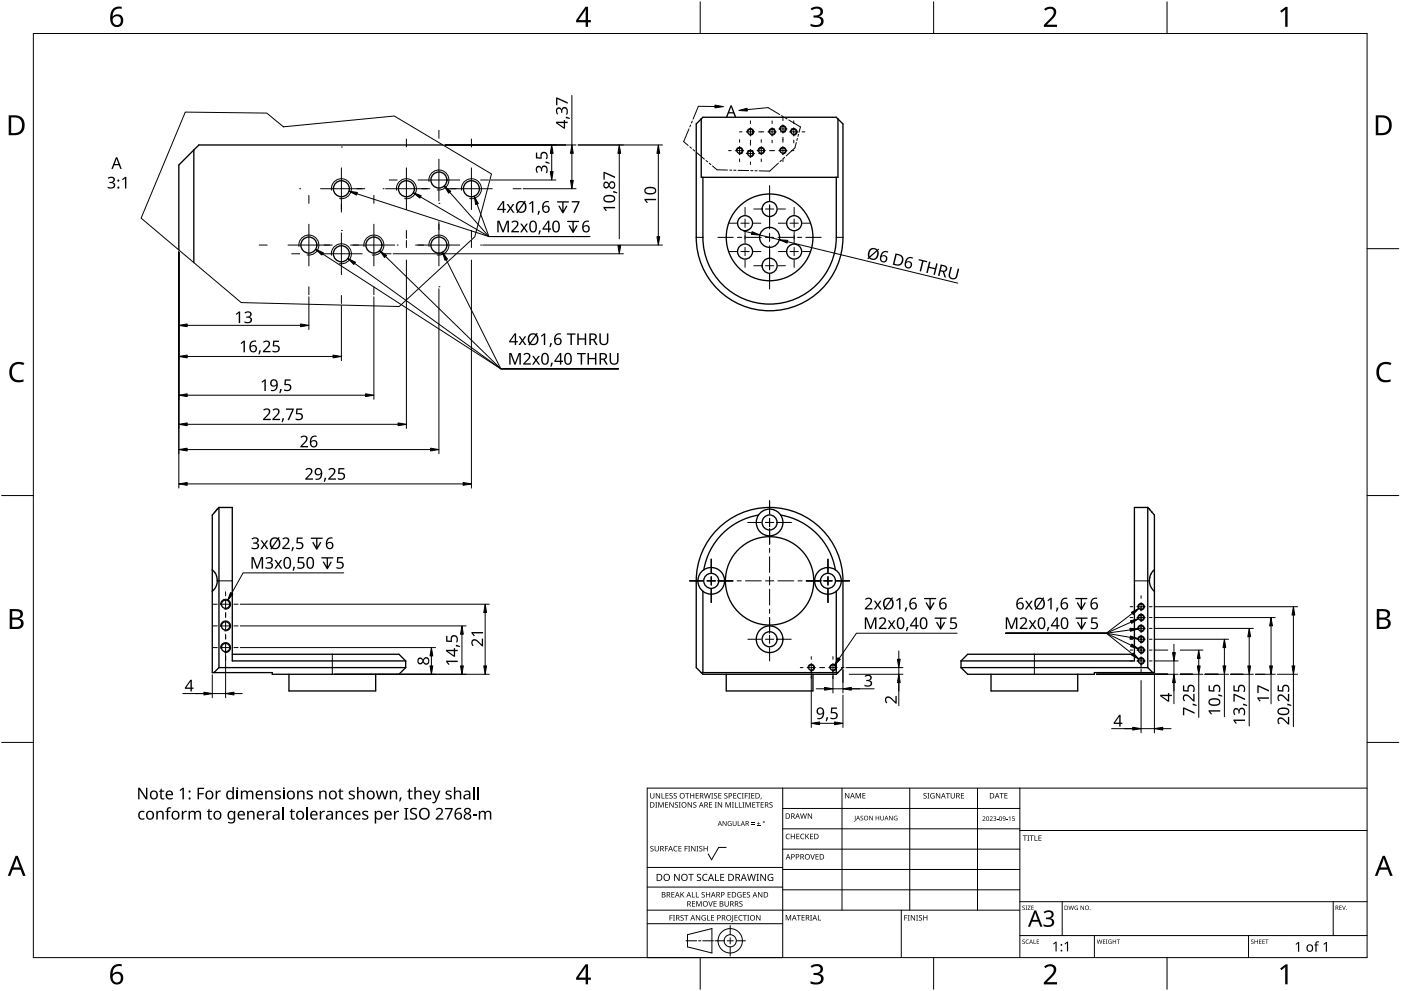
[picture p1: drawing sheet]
<svg xmlns="http://www.w3.org/2000/svg" width="420mm" height="297mm" viewBox="0 0 420 297" stroke-linecap="round" stroke-linejoin="round" font-family="sans-serif">
<g fill="none" stroke="#000" stroke-width=".4">
<path d="M208.8 37.2l2-2h40l2 2v33.9a22 22 0 0 1-22 22 22 22 0 0 1-22-22zM210.3 35.7v17.4h41v-17.4M58.1 45v33.7M132.8 43.5h-73.2l-6 6v25.4M210.8 53.1v18a20 20 0 0 0 20 20 20 20 0 0 0 20-20v-18M65.2 152.6l-1.5 1.8v47.2h18v.5h38l2-2M65.7 152.1l-.6 .5M65.7 152.1h4v46h52M65.7 152.1v48M215.9 157.9a22 22 0 0 1 23.7-3.9 22 22 0 0 1 13.2 20.1v26l-2 2h-40l-2-2v-26a21.9 21.9 0 0 1 7.1-16.2zM227.5 154.4a4 4 0 0 1 6.6 0M227.5 154.4a20 20 0 0 0-16.4 16.4"/>
<path d="M234.1 154.4a20 20 0 0 1 16.4 16.4M234.1 154.4a4 4 0 0 1-3.3 6.2 4 4 0 0 1-3.3-6.2M344.2 152.1h-4v46h-52M344.2 152.1l.5 .5M344.2 152.1v48M344.7 152.6h.1M344.7 152.6l1.5 1.8v47.2h-18v.5h-38l-2-2M63.7 170.8a4.3 4.3 0 0 1 0 6.4M210.8 177.2v24.4M211.1 170.8a4 4 0 0 1 5.3 .8 4 4 0 0 1-.2 5.3 4 4 0 0 1-5.4 .3M211.1 170.8a4 4 0 0 0-.3 6.4M250.5 170.8a4 4 0 0 0-5.3 .8 4 4 0 0 0 .2 5.3 4 4 0 0 0 5.4 .3"/>
<path d="M250.5 170.8a4 4 0 0 1 .3 6.4M250.8 177.2v24.4M346.2 170.8a4.2 4.2 0 0 0 0 6.4M69.7 196.1h50l2 2M121.7 198.1v2M288.2 198.1v2M340.2 196.1h-50l-2 2M65.7 200.1h56M65.7 200.1l-1.5 1.5M86.7 202.1v5h26v-5M210.3 201.6h41M217.8 202.1v5h26v-5"/>
<path d="M288.2 200.1h56M297.2 202.1v5h26v-5M344.2 200.1l1.5 1.5"/>
<circle cx="225.1" cy="39.5" r=".8"/>
<circle cx="231.6" cy="39.5" r=".8"/>
<circle cx="234.8" cy="38.7" r=".8"/>
<circle cx="238.1" cy="39.5" r=".8"/>
<circle cx="102.4" cy="56.6" r="2.4"/>
<circle cx="121.9" cy="56.6" r="2.4"/>
<circle cx="131.6" cy="54" r="2.4"/>
<circle cx="141.4" cy="56.6" r="2.4"/>
<circle cx="221.8" cy="45.2" r=".8"/>
<circle cx="225.1" cy="46" r=".8"/>
<circle cx="228.3" cy="45.2" r=".8"/>
<circle cx="234.8" cy="45.2" r=".8"/>
<circle cx="92.6" cy="73.5" r="2.4"/>
<circle cx="102.4" cy="76.1" r="2.4"/>
<circle cx="112.1" cy="73.5" r="2.4"/>
<circle cx="131.6" cy="73.5" r="2.4"/>
<circle cx="223.4" cy="66.9" r="2.25"/>
<circle cx="223.4" cy="75.4" r="2.25"/>
<circle cx="230.8" cy="71.1" r="13"/>
<circle cx="230.8" cy="71.1" r="3"/>
<circle cx="230.8" cy="62.6" r="2.25"/>
<circle cx="230.8" cy="79.6" r="2.25"/>
<circle cx="238.2" cy="66.9" r="2.25"/>
<circle cx="238.2" cy="75.4" r="2.25"/>
<circle cx="230.8" cy="156.6" r="2.25"/>
<circle cx="213.3" cy="174.1" r="2.25"/>
<circle cx="230.8" cy="174.1" r="13.3"/>
<circle cx="248.3" cy="174.1" r="2.25"/>
<circle cx="67.7" cy="181.1" r="1.25"/>
<circle cx="67.7" cy="194.1" r="1.25"/>
<circle cx="67.7" cy="187.6" r="1.25"/>
<circle cx="230.8" cy="191.6" r="4"/>
<circle cx="230.8" cy="191.6" r="2.25"/>
<circle cx="342.2" cy="181.9" r=".8"/>
<circle cx="342.2" cy="198.1" r=".8"/>
<circle cx="342.2" cy="185.1" r=".8"/>
<circle cx="342.2" cy="191.6" r=".8"/>
<circle cx="342.2" cy="188.4" r=".8"/>
<circle cx="342.2" cy="194.9" r=".8"/>
<circle cx="243.3" cy="200.1" r=".8"/>
<circle cx="249.8" cy="200.1" r=".8"/>
</g>
<path d="M208.8 71.1h2M250.8 71.1h2M65.2 174.1h4.5M208.8 174.1h.5M252.3 174.1h.5M340.2 174.1h4.5M99.7 196.1v6M310.2 196.1v6" fill="none" stroke="#000" stroke-width=".3"/>
<g fill="none" stroke="#000" stroke-width=".3">
<path d="M224.1 39.7a1 1 0 0 1 .9-1.2 1 1 0 0 1 1 1.1 1 1 0 0 1-1.1 .9M230.6 39.7a1 1 0 0 1 .9-1.2 1 1 0 0 1 1 1.1 1 1 0 0 1-1.1 .9M233.8 38.8a1 1 0 0 1 1-1.1 1 1 0 0 1 1 1 1 1 0 0 1-1.2 .9M237.1 39.7a1 1 0 0 1 .9-1.2 1 1 0 0 1 1 1.1 1 1 0 0 1-1.1 .9M99.4 57a3 3 0 0 1 2.9-3.4 3 3 0 0 1 3.1 3.2 3 3 0 0 1-3.5 2.7M118.9 57a3 3 0 0 1 2.9-3.4 3 3 0 0 1 3.1 3.2 3 3 0 0 1-3.5 2.7M128.7 54.4a3 3 0 0 1 2.8-3.4 3 3 0 0 1 3.1 3.2 3 3 0 0 1-3.5 2.7M138.4 57a3 3 0 0 1 2.9-3.4 3 3 0 0 1 3.1 3.2 3 3 0 0 1-3.5 2.7M220.8 45.3a1 1 0 0 1 1-1.1 1 1 0 0 1 1 1 1 1 0 0 1-1.2 .9M224.1 46.2a1 1 0 0 1 .9-1.2 1 1 0 0 1 1 1.1 1 1 0 0 1-1.1 .9M227.3 45.3a1 1 0 0 1 1-1.1 1 1 0 0 1 1 1 1 1 0 0 1-1.2 .9M233.8 45.3a1 1 0 0 1 1-1.1 1 1 0 0 1 1 1 1 1 0 0 1-1.2 .9"/>
<path d="M89.7 73.9a3 3 0 0 1 2.8-3.4 3 3 0 0 1 3.1 3.2 3 3 0 0 1-3.5 2.7M99.4 76.5a3 3 0 0 1 2.9-3.4 3 3 0 0 1 3.1 3.2 3 3 0 0 1-3.5 2.7M109.2 73.9a3 3 0 0 1 2.8-3.4 3 3 0 0 1 3.1 3.2 3 3 0 0 1-3.5 2.7M128.7 73.9a3 3 0 0 1 2.8-3.4 3 3 0 0 1 3.1 3.2 3 3 0 0 1-3.5 2.7M66.2 187.8a1.5 1.5 0 0 1 1.4-1.7 1.5 1.5 0 0 1 1.6 1.6 1.5 1.5 0 0 1-1.8 1.4M66.2 181.3a1.5 1.5 0 0 1 1.4-1.7 1.5 1.5 0 0 1 1.6 1.6 1.5 1.5 0 0 1-1.8 1.4M66.2 194.3a1.5 1.5 0 0 1 1.4-1.7 1.5 1.5 0 0 1 1.6 1.6 1.5 1.5 0 0 1-1.8 1.4M341.2 182a1 1 0 0 1 1-1.1 1 1 0 0 1 1 1 1 1 0 0 1-1.2 .9M341.2 195a1 1 0 0 1 1-1.1 1 1 0 0 1 1 1 1 1 0 0 1-1.2 .9M341.2 191.7a1 1 0 0 1 1-1.1 1 1 0 0 1 1 1.1 1 1 0 0 1-1.2 .9M341.2 185.2a1 1 0 0 1 1-1.1 1 1 0 0 1 1 1.1 1 1 0 0 1-1.2 .9M341.2 188.5a1 1 0 0 1 1-1.1 1 1 0 0 1 1 1 1 1 0 0 1-1.2 .9"/>
<path d="M341.2 198.2a1 1 0 0 1 1-1.1 1 1 0 0 1 1 1.1 1 1 0 0 1-1.2 .9M242.3 200.2a1 1 0 0 1 1-1.1 1 1 0 0 1 1 1.1 1 1 0 0 1-1.2 .9M248.8 200.2a1 1 0 0 1 1-1.1 1 1 0 0 1 1 1.1 1 1 0 0 1-1.2 .9"/>
</g>
<path d="M55.6 33.6l24.4 .3 5 4.1 33.3-3.2 29.1 17.3-5 18.9-22.7 20.9-47.4-1.2-30-25.3z" fill="none" stroke="#000" stroke-width=".3"/>
<path d="M10 10h400v277h-400z" fill="none" stroke="#000" stroke-width=".3"/>
<g fill="#000">
<path d="M243.1 2.6a2.32 2.32 0 0 1 3.7 .5 1.47 1.47 0 0 1-1.2 1.8 1.59 1.59 0 0 1 1.4 1.8 1.59 1.59 0 0 1-1.8 1.4l-2.1-.3v-.7a2.12 2.12 0 0 0 3.1-.5 1.21 1.21 0 0 0-1.6-1.3h-.6v-.7a1.53 1.53 0 0 0 2.1-1.1 1.49 1.49 0 0 0-2.6-.4zM313.1 2.7a2.03 2.03 0 0 1 2.1-.8 2.03 2.03 0 0 1 1.6 1.7 3.9 3.9 0 0 1-1.6 2.5l-1.2 1.3h3v.7h-3.9v-.6l1.5-1.6a2.56 2.56 0 0 0 1.3-2.9 1.62 1.62 0 0 0-2.4 .2zM383.9 3.3l1.6-1.2h.6v5.9h-.7l.1-5.2-1.2 1zM3.5 109.3a3.3 3.3 0 0 1 3.8-.5l-.3 .7a2.26 2.26 0 0 0-2.6 0 2.26 2.26 0 0 0-.8 2.6 2.12 2.12 0 0 0 3.1 1.7l.4-.1v.7a2.98 2.98 0 0 1-3.4-.4 2.98 2.98 0 0 1-.8-3.3zM413.5 109.3a3.3 3.3 0 0 1 3.8-.5l-.3 .7a2.26 2.26 0 0 0-2.7 0 2.26 2.26 0 0 0-.7 2.6 2.12 2.12 0 0 0 3.1 1.7l.4-.1v.7a2.98 2.98 0 0 1-3.4-.4 2.98 2.98 0 0 1-.8-3.3zM243.1 289.6a2.32 2.32 0 0 1 3.7 .5 1.47 1.47 0 0 1-1.2 1.8 1.59 1.59 0 0 1 1.4 1.8 1.59 1.59 0 0 1-1.8 1.4l-2.1-.3v-.7a2.12 2.12 0 0 0 3.1-.5 1.21 1.21 0 0 0-1.6-1.4h-.6v-.6a1.53 1.53 0 0 0 2.1-1.1 1.49 1.49 0 0 0-2.6-.4zM313.1 289.7a2.03 2.03 0 0 1 2.1-.8 2.03 2.03 0 0 1 1.6 1.7 3.9 3.9 0 0 1-1.6 2.5l-1.2 1.3h3v.7h-3.9v-.7l1.5-1.5a2.56 2.56 0 0 0 1.3-2.9 1.62 1.62 0 0 0-2.4 .2zM383.9 290.3l1.6-1.2h.6v5.9h-.7l.1-5.2-1.2 1z"/>
<path d="M33.9 2.6a2.88 2.88 0 0 1 2.6-.6v.7a2.02 2.02 0 0 0-2.7 2.3 1.83 1.83 0 0 1 2.6-.3 1.83 1.83 0 0 1 .3 2.6 2.07 2.07 0 0 1-2.6 .6 2.07 2.07 0 0 1-1.1-2.4 4 4 0 0 1 .9-2.9zM33.7 6.2a1.3 1.3 0 0 0 2.6 0 1.3 1.3 0 0 0-2.6 0z"/>
<path d="M175.6 2h.8v4h.8v.7h-.8v1.3h-.8v-1.3h-2.8v-.6zM175.6 2.8l-2.1 3.2h2.1z"/>
<path d="M2.6 34.6h1.8a2.99 2.99 0 0 1 3 3 2.99 2.99 0 0 1-3.1 2.9h-1.7zM3.4 35.2v4.7h.8a2.35 2.35 0 0 0 2.4-2.1 2.35 2.35 0 0 0-2-2.6z"/>
<path d="M412.6 34.6h1.8a2.99 2.99 0 0 1 3 3 2.99 2.99 0 0 1-3.1 2.9h-1.7zM413.3 35.2v4.7h.9a2.35 2.35 0 0 0 2.4-2.1 2.35 2.35 0 0 0-2-2.6z"/>
<path d="M2.9 182.6h1.7a1.68 1.68 0 0 1 2.3 1.7 1.37 1.37 0 0 1-1.2 1.1 1.61 1.61 0 0 1 1.4 2 1.61 1.61 0 0 1-2.1 1.1h-2.1zM3.7 185.7v2.2h1.2a1.13 1.13 0 0 0 1.4-1.1 1.13 1.13 0 0 0-1.5-1.1zM3.7 183.2v1.9h1.1a1.02 1.02 0 0 0 1.3-1 1.02 1.02 0 0 0-1.4-.9z"/>
<path d="M412.9 182.6h1.7a1.68 1.68 0 0 1 2.3 1.7 1.37 1.37 0 0 1-1.2 1.1 1.61 1.61 0 0 1 1.3 2 1.61 1.61 0 0 1-2 1.1h-2.1zM413.7 185.7v2.2h1.2a1.13 1.13 0 0 0 1.4-1.1 1.13 1.13 0 0 0-1.5-1.1zM413.7 183.2v1.9h1.1a1.02 1.02 0 0 0 1.3-1 1.02 1.02 0 0 0-1.5-.9z"/>
<path d="M4.7 256.5h.6l2.4 6h-.8l-.7-1.8h-2.4l-.7 1.8h-.8zM5 257.3l-.9 2.7h1.8z"/>
<path d="M414.7 256.5h.6l2.4 6h-.8l-.7-1.8h-2.4l-.7 1.8h-.8zM415 257.3l-1 2.7h1.9z"/>
<path d="M33.9 289.6a2.88 2.88 0 0 1 2.6-.6v.7a2.02 2.02 0 0 0-2.7 2.3 1.83 1.83 0 0 1 2.6-.3 1.83 1.83 0 0 1 .3 2.6 2.07 2.07 0 0 1-2.6 .6 2.07 2.07 0 0 1-1.1-2.4 4 4 0 0 1 .9-2.9zM33.7 293.2a1.3 1.3 0 0 0 2.6 0 1.3 1.3 0 0 0-2.6 0z"/>
<path d="M175.6 289h.8v4h.8v.7h-.8v1.3h-.8v-1.3h-2.8v-.6zM175.6 289.8l-2.1 3.2h2.1z"/>
</g>
<path d="M210 .5v9.5M280 .5v9.5M350 .5v9.5M410 74.5h9.5M.5 148.5h9.5M410 148.5h9.5M.5 222.5h9.5M410 222.5h9.5M210 287v9.5M280 287v9.5M350 287v9.5" fill="none" stroke="#000" stroke-width=".3"/>
<g fill="none" stroke="#000" stroke-width=".3">
<path d="M234.7 236.2v50.8h-40.6v-50.8h215.9M252.5 236.2v36.6M272.8 236.2v36.6M293.2 236.2v36.6M305.9 236.2v50.8M217.8 254h-2.3l-2.1 3.7-1-1.8M234.7 242.3h71.2M234.7 248.4h71.2M234.7 254.5h71.2M305.9 248.9h104.1M194.1 276.9h40.6M194.1 272.8h111.8"/>
<path d="M194.1 265.9h40.6M194.1 260h40.6M219 277.4v2.8M234.7 260.6h71.2M234.7 266.7h71.2M270.3 272.8v14.2M305.9 270.3h104.1M318.6 270.3v10.1M399.8 270.3v10.1M205.7 282h3.2M206.2 280.2l7.3-1.9v7.3l-7.3-1.8zM209.5 282h.7"/>
<path d="M210.8 282h3.2M214.4 282h2.8M218.1 282h1.8M219 281.1v1.8M219 283.8v2.8M220.8 282h2.8M305.9 280.4h104.1M328.2 280.4v6.6M374.4 280.4v6.6"/>
<circle cx="219" cy="282" r="1.83"/>
<circle cx="219" cy="282" r="3.7"/>
</g>
<g fill="#000">
<path d="M195 237.7h.2v1.1a.42 .42 0 0 0 .4 .4 .42 .42 0 0 0 .4-.4v-1.1h.2v1.1a.62 .62 0 0 1-.6 .6 .62 .62 0 0 1-.6-.6zM196.7 237.7h.2l.9 1.4v-1.4h.2v1.6h-.3l-.8-1.3v1.3h-.2zM198.4 237.7h.2v1.5h.7v.1h-.9zM199.6 237.7h.9v.2h-.7v.5h.6v.2h-.6v.6h.7v.1h-.9zM200.8 237.9l.6-.2 .3 .1v.2a.38 .38 0 0 0-.5-.2 .38 .38 0 0 0-.2 .5 .38 .38 0 0 0 .5 .2 .53 .53 0 0 1 .1 .8 .53 .53 0 0 1-.8 0v-.2a.41 .41 0 0 0 .6 .1 .41 .41 0 0 0 .1-.5 .41 .41 0 0 0-.5-.2zM202.1 237.9l.5-.2 .4 .1-.1 .2a.38 .38 0 0 0-.5-.2 .38 .38 0 0 0-.2 .5 .38 .38 0 0 0 .5 .2 .53 .53 0 0 1 .2 .8 .53 .53 0 0 1-.8 0v-.2a.41 .41 0 0 0 .5 .1 .41 .41 0 0 0 .2-.5 .41 .41 0 0 0-.6-.2zM205.5 237.7h1.2v.2h-.5v1.4h-.2v-1.4h-.5zM207 237.7h.2v.7h.8v-.7h.2v1.6h-.2v-.7h-.8v.7h-.2zM208.6 237.7h.9v.2h-.7v.5h.7v.2h-.7v.6h.7v.1h-.9zM211.1 237.7h.2l.4 1.4 .3-1.4h.2l.4 1.4 .4-1.4h.2l-.5 1.6h-.2l-.4-1.3-.3 1.3h-.3zM213.3 237.7h.6l-.2 .2v1.3l.2 .1h-.6l.2-.1v-1.3zM214.2 237.9l.5-.2 .4 .1-.1 .2a.38 .38 0 0 0-.5-.2 .38 .38 0 0 0-.2 .5 .38 .38 0 0 0 .5 .2 .53 .53 0 0 1 .2 .8 .53 .53 0 0 1-.8 0v-.2a.41 .41 0 0 0 .5 .1 .41 .41 0 0 0 .2-.5 .41 .41 0 0 0-.6-.2z"/>
<path d="M215.4 237.7h.9v.2h-.7v.5h.7v.2h-.7v.6h.7v.1h-.9zM217.3 237.9l.5-.2 .4 .1-.1 .2a.38 .38 0 0 0-.5-.2 .38 .38 0 0 0-.2 .5 .38 .38 0 0 0 .5 .2 .53 .53 0 0 1 .2 .8 .53 .53 0 0 1-.8 0v-.2a.41 .41 0 0 0 .5 .1 .41 .41 0 0 0 .2-.5 .41 .41 0 0 0-.6-.2zM219.9 237.7h.9v.2h-.7v.5h.7v.2h-.7v.6h.7v.1h-.9zM221.3 237.9l.6-.2 .4 .1-.1 .2a.65 .65 0 0 0-.9 .6 .65 .65 0 0 0 .9 .5 .77 .77 0 0 1-1.1-.1 .77 .77 0 0 1 .2-1.1zM222.5 237.7h.5l-.1 .2v1.3l.1 .1h-.5l.2-.1v-1.3zM223.4 237.7h.9v.2h-.7v.6h.6v.2h-.6v.6h-.2zM224.4 237.7h.6l-.2 .2v1.3l.2 .1h-.6l.2-.1v-1.3zM225.3 237.7h.9v.2h-.7v.5h.7v.2h-.7v.6h.7v.1h-.9zM228.2 239.1h.2l-.3 .5zM253.4 237.7h.3l.8 1.3v-1.3h.2v1.6h-.2l-.9-1.3v1.3h-.2zM256.6 237.7h.3l.5 1.3 .5-1.3h.3v1.6h-.2v-1.4l-.7 1.4-.5-1.4v1.4h-.2zM258.6 237.7h1v.2h-.7v.5h.6v.2h-.6v.5h.7v.2h-1z"/>
<path d="M277 237.9l.6-.2 .3 .1-.1 .2a.38 .38 0 0 0-.5-.2 .38 .38 0 0 0-.1 .5 .38 .38 0 0 0 .5 .2 .53 .53 0 0 1 .1 .8 .53 .53 0 0 1-.8 0v-.2a.41 .41 0 0 0 .6 .1 .41 .41 0 0 0 .1-.5 .41 .41 0 0 0-.5-.2zM278.1 237.7h.6l-.2 .2v1.3l.2 .1h-.6l.2-.1v-1.3zM279.2 237.9l.7-.2 .4 .1-.1 .2a.67 .67 0 0 0-1 .5 .67 .67 0 0 0 .9 .6v-.4h-.4v-.2h.6v.8a.88 .88 0 0 1-1.2-.2 .88 .88 0 0 1 .1-1.2zM280.7 237.7h.2l.9 1.4v-1.4h.2v1.6h-.3l-.8-1.3v1.3h-.2zM283.7 237.7h1.2v.2h-.5v1.4h-.2v-1.4h-.5zM285.1 237.7h.2v1.1a.42 .42 0 0 0 .4 .4 .42 .42 0 0 0 .4-.4v-1.1h.2v1.1a.62 .62 0 0 1-.6 .6 .62 .62 0 0 1-.6-.6zM288.2 237.7h.9v.2h-.7v.5h.7v.2h-.7v.6h.7v.1h-.9zM299.8 237.7h1.2v.2h-.5v1.4h-.2v-1.4h-.5zM301.2 237.7h.9v.2h-.7v.5h.7v.2h-.7v.5h.7v.2h-.9zM195.1 253.7l.6-.2 .3 .1-.1 .2a.38 .38 0 0 0-.5-.1 .38 .38 0 0 0-.1 .5 .38 .38 0 0 0 .4 .2 .53 .53 0 0 1 .2 .7 .53 .53 0 0 1-.8 .1v-.2a.41 .41 0 0 0 .6 .1 .41 .41 0 0 0 .1-.6 .41 .41 0 0 0-.6-.2zM196.5 240.4h.6l-.2 .2v1.3l.2 .2h-.6l.2-.2v-1.3zM196.3 253.6h.2v1a.42 .42 0 0 0 .5 .4 .42 .42 0 0 0 .4-.4v-1h.2v1a.62 .62 0 0 1-.6 .6 .62 .62 0 0 1-.7-.6z"/>
<path d="M197.4 240.4h.3l.5 1.4 .5-1.4h.3v1.7h-.2v-1.5l-.7 1.5-.5-1.5v1.5h-.2zM199.4 253.6h.9v.1h-.7v.6h.7v.2h-.7v.7h-.2zM199.5 240.4h.9v.2h-.7v.5h.6v.2h-.6v.6h.7v.2h-.9zM200.7 240.4h.3l.8 1.4v-1.4h.2v1.7h-.2l-.9-1.4v1.4h-.2zM202.2 253.8l.5-.3 .5 .1-.1 .2a.65 .65 0 0 0-.9 .6 .65 .65 0 0 0 .9 .6 .77 .77 0 0 1-1.1-.1 .77 .77 0 0 1 .2-1.1zM202.5 240.6l.5-.2 .3 .1v.2a.38 .38 0 0 0-.5-.2 .38 .38 0 0 0-.2 .5 .38 .38 0 0 0 .5 .2 .53 .53 0 0 1 .1 .8 .53 .53 0 0 1-.8 0l.1-.1a.41 .41 0 0 0 .5 0 .41 .41 0 0 0 .1-.5 .41 .41 0 0 0-.5-.2zM203.6 240.4h.6l-.2 .2v1.3l.2 .2h-.6l.2-.2v-1.3zM203.5 253.6h.9v.1h-.7v.6h.6v.1h-.6v.6h.7v.2h-.9zM205.3 253.6h.9v.1h-.7v.6h.7v.2h-.7v.7h-.2zM206.4 253.6h.6l-.2 .1v1.3l.2 .2h-.6l.2-.2v-1.3zM206.2 240.4h.3l.8 1.4v-1.4h.2v1.7h-.2l-.9-1.4v1.4h-.2zM207.3 253.6h.2l.9 1.3v-1.3h.2v1.6h-.3l-.8-1.4v1.4h-.2z"/>
<path d="M208 240.6l.5-.2 .3 .1v.2a.38 .38 0 0 0-.5-.2 .38 .38 0 0 0-.2 .5 .38 .38 0 0 0 .5 .2 .53 .53 0 0 1 .2 .8 .53 .53 0 0 1-.9 0l.1-.1a.41 .41 0 0 0 .5 0 .41 .41 0 0 0 .1-.5 .41 .41 0 0 0-.5-.2zM208.9 253.6h.6l-.2 .1v1.3l.2 .2h-.6l.2-.2v-1.3zM209.8 253.7l.5-.2 .3 .1v.2a.38 .38 0 0 0-.5-.1 .38 .38 0 0 0-.2 .5 .38 .38 0 0 0 .5 .2 .53 .53 0 0 1 .2 .7 .53 .53 0 0 1-.9 .1l.1-.2a.41 .41 0 0 0 .5 .1 .41 .41 0 0 0 .1-.6 .41 .41 0 0 0-.5-.2zM211 253.6h.2v.7h.8v-.7h.2v1.6h-.2v-.8h-.8v.8h-.2zM212.7 240.4h.9v.2h-.7v.5h.6v.2h-.6v.6h.7v.2h-.9zM214.4 240.4h.6l-.2 .2v1.3l.2 .2h-.6l.2-.2v-1.3zM215.3 240.4h.2l.9 1.4v-1.4h.2v1.7h-.3l-.8-1.4v1.4h-.2zM216.7 246.1h.2l.8 1.2v-1.2h.2v1.5h-.2l-.8-1.2v1.2h-.2zM217.6 240.4h.3l.5 1.4 .5-1.4h.3v1.7h-.2v-1.5l-.7 1.5-.5-1.5v1.5h-.2zM218.4 246.3l.6-.2 .4 .1-.2 .1a.6 .6 0 0 0-.8 .5 .6 .6 0 0 0 .8 .6v-.4l-.3-.2h.5v.7a.8 .8 0 0 1-1-.2 .8 .8 0 0 1 0-1zM219.5 240.4h.6l-.2 .2v1.3l.2 .2h-.6l.2-.2v-1.3zM220.4 240.4h.2v1.5h.7v.2h-.9z"/>
<path d="M219.7 246.1h.2v.9a.38 .38 0 0 0 .4 .4 .38 .38 0 0 0 .4-.4v-.9h.2v.9a.56 .56 0 0 1-.6 .6 .56 .56 0 0 1-.6-.6zM221.3 246.1h.1v1.3h.7v.2h-.8zM221.6 240.4h.2v1.5h.7v.2h-.9zM222.7 240.4h.5l-.1 .2v1.3l.1 .2h-.5l.1-.2v-1.3zM223.6 240.4h.3l.5 1.4 .5-1.4h.3v1.7h-.2v-1.5l-.7 1.5-.6-1.5v1.5h-.1zM225.3 247l1 .1zM225.3 246.6l1 .1zM225.6 240.4h.9v.2h-.7v.5h.7v.2h-.7v.6h.7v.2h-.9zM227 247.4l1 .2zM226.7 240.4h1.2v.2h-.5v1.5h-.2v-1.5h-.5zM227.4 246.3l.2 .5h.4l-.4 .1v.4l-.2-.4h-.4l.4-.1zM228.1 240.4h.9v.2h-.7v.5h.7v.2h-.7v.6h.7v.2h-.9z"/>
<path d="M230.8 240.6l.6-.2 .3 .1-.1 .2a.38 .38 0 0 0-.5-.2 .38 .38 0 0 0-.1 .5 .38 .38 0 0 0 .4 .2 .53 .53 0 0 1 .2 .8 .53 .53 0 0 1-.8 0v-.1a.41 .41 0 0 0 .6 0 .41 .41 0 0 0 .1-.5 .41 .41 0 0 0-.6-.2zM235.8 250.1l.6-.2 .5 .1-.1 .2a.65 .65 0 0 0-1 .5 .65 .65 0 0 0 1 .6 .77 .77 0 0 1-1.1-.1 .77 .77 0 0 1 .1-1.1zM237.2 249.9h.2v.7h.8v-.7h.2v1.6h-.2v-.7h-.8v.7h-.2zM238.8 249.9h.9v.2h-.7v.5h.7v.2h-.7v.5h.7v.2h-.9zM240.2 250.1l.6-.2 .4 .1v.2a.65 .65 0 0 0-1 .5 .65 .65 0 0 0 1 .6 .77 .77 0 0 1-1.1-.1 .77 .77 0 0 1 .1-1.1zM240 243.8h.2l.3 1.4 .4-1.4h.2l.4 1.4 .3-1.4h.2l-.4 1.6h-.2l-.4-1.4-.4 1.4h-.2zM241.5 249.9h.2v.8l.7-.8h.3l-.7 .7 .7 .9h-.2l-.6-.7-.2 .7h-.2zM243 256h.2l.5 1.4 .4-1.4h.3l-.6 1.6h-.2zM242.3 243.8h.2l.9 1.3-.1-1.3h.2v1.6h-.2l-.9-1.3v1.3h-.1zM242.9 249.9h.9v.2h-.7v.5h.7v.2h-.7v.5h.7v.2h-.9zM244.6 256h.9v.2h-.7v.5h.6v.2h-.6v.5h.7v.2h-.9zM256.4 244.5h.2v1.5l-.5 .2v-.1l.3-.2z"/>
<path d="M258.1 244.7l.5-.2 .2 .2a.33 .33 0 0 0-.4-.1 .33 .33 0 0 0-.1 .5 .33 .33 0 0 0 .4 .1 .43 .43 0 0 1 0 .7 .43 .43 0 0 1-.6-.2 .33 .33 0 0 0 .4 .1 .33 .33 0 0 0 .1-.5l-.5-.3zM260.7 244.5h.2l.7 1.2v-1.2h.2v1.4h-.2l-.8-1.1v1.1h-.1zM262.6 244.5h.2v.6h.7v-.6h.2v1.4h-.2v-.6h-.7v.6h-.2zM264 244.5h.2v.9a.35 .35 0 0 0 .3 .4 .35 .35 0 0 0 .4-.4v-.9h.2v.9a.52 .52 0 0 1-.6 .5 .52 .52 0 0 1-.5-.5zM266.6 244.5h.2l.8 1.2v-1.2h.1v1.4h-.2l-.7-1.1v1.1h-.2zM268.2 244.7l.9-.1-.2 .1a.56 .56 0 0 0-.7 .6 .56 .56 0 0 0 .8 .4v-.4l-.3-.1h.4v.6a.74 .74 0 0 1-.9-.1 .74 .74 0 0 1 0-1zM294.7 244.8a.49 .49 0 0 1 .8 .1 .49 .49 0 0 1-.4 .7l-.2 .3 .6 .2h-.9l.4-.5a.37 .37 0 0 0 .4-.6 .37 .37 0 0 0-.7-.1zM296.8 244.8a.49 .49 0 0 1 .8 .1 .49 .49 0 0 1-.3 .7l-.3 .3 .7 .2h-.9l.4-.5a.37 .37 0 0 0 .3-.6 .37 .37 0 0 0-.6-.1zM297.9 244.8a.42 .42 0 0 1 .7-.2 .42 .42 0 0 1-.1 .7 .44 .44 0 0 1 .2 .7 .44 .44 0 0 1-.7 0l-.1-.2a.35 .35 0 0 0 .5 .2 .35 .35 0 0 0 .1-.5l-.4-.2a.3 .3 0 0 0 .4-.1 .3 .3 0 0 0-.1-.4 .3 .3 0 0 0-.4 .1zM299 245.5l.4 .1zM301.8 245.5l.4 .1zM302.5 245l.5-.3v1.4h-.2v-1.2z"/>
<path d="M303.6 244.7h.7l-.6 .1v.4a.45 .45 0 0 1 .6 .2 .45 .45 0 0 1-.2 .6 .45 .45 0 0 1-.6-.2 .39 .39 0 0 0 .6 .1 .39 .39 0 0 0 0-.6 .39 .39 0 0 0-.5 0zM306.8 250.4h1.2v.2h-.5v1.4h-.2v-1.4h-.5zM308.1 250.4h.6l-.2 .2v1.3l.2 .1h-.6l.2-.1v-1.3zM308.8 250.4h1.2v.2h-.5v1.4h-.2v-1.4h-.5zM310.2 250.4h.3v1.4h.7v.2h-1zM311.4 250.4h.9v.2h-.7v.5h.7v.2h-.7v.5h.7v.2h-.9zM200.8 274.3h.9v.2h-.7v.5h.7v.2h-.7v.7h-.2zM201.4 267.4h.9v.2h-.7v.5h.6v.1h-.6v.6h.7v.2h-.9zM201.8 274.3h.6l-.2 .2v1.3l.2 .1h-.6l.2-.1v-1.3zM202.2 261.9h.3l1.1 1.8v-1.8h.2v2.1h-.3l-1.1-1.7v1.7h-.2zM204.1 274.4l.6-.1 .3 .1v.1a.38 .38 0 0 0-.5-.1 .38 .38 0 0 0-.2 .5 .38 .38 0 0 0 .5 .2 .53 .53 0 0 1 .1 .8 .53 .53 0 0 1-.8 0l.1-.2a.41 .41 0 0 0 .5 .1 .41 .41 0 0 0 .1-.6 .41 .41 0 0 0-.5-.1zM204.1 267.4h.2v.8l.7-.8h.2l-.6 .7 .7 .9h-.3l-.6-.8-.1 .8h-.2z"/>
<path d="M205.2 274.3h1.2v.2h-.5v1.4h-.2v-1.4h-.5zM206.4 261.9h1.6v.3h-.6v1.8h-.3v-1.8h-.7zM207.5 267.4h.2v1.4h.7v.2h-.9zM207.5 270.1h.9v.2h-.7v.5h.7v.2h-.7v.6h.7v.1h-.9zM208.7 267.4h.2v1.4h.7v.2h-.9zM208.8 270.1h.3l.5 1.3 .5-1.3h.3v1.6h-.2v-1.4l-.7 1.4-.5-1.4v1.4h-.2zM208.7 274.3h.2l.9 1.3v-1.3h.2v1.6h-.3l-.8-1.3v1.3h-.2zM209.1 262.1l.4-.2 .7 .1-.2 .2a.44 .44 0 0 0-.7 .2 .44 .44 0 0 0 .5 .5 .66 .66 0 0 1 .4 1 .66 .66 0 0 1-1 .1h-.2v-.3l.3 .1a.47 .47 0 0 0 .7-.3 .47 .47 0 0 0-.6-.5l-.4-.3zM210.6 274.5l.7-.2 .4 .1-.1 .1a.67 .67 0 0 0-1 .5 .67 .67 0 0 0 .9 .7v-.5h-.4v-.1h.6v.8a.88 .88 0 0 1-1.2-.2 .88 .88 0 0 1 .1-1.2zM210.5 267.5l.5-.1 .4 .1-.1 .1a.38 .38 0 0 0-.5-.1 .38 .38 0 0 0-.2 .5 .38 .38 0 0 0 .5 .2 .53 .53 0 0 1 .2 .8 .53 .53 0 0 1-.8 0v-.2a.41 .41 0 0 0 .5 .1 .41 .41 0 0 0 .1-.6 .41 .41 0 0 0-.5-.1zM210.9 262.2l.7-.3 .6 .1-.1 .3a.84 .84 0 0 0-1.2 .7 .84 .84 0 0 0 1.2 .8v.2a1.1 1.1 0 0 1-1.4-.4 1.1 1.1 0 0 1 .2-1.4zM212.1 274.3h.2v1.4h.7v.2h-.9z"/>
<path d="M212.4 270.1h.2l.5 1.4 .5-1.4h.2l-.6 1.6h-.2zM211.7 267.4h.2v.7h.9v-.7h.2v1.6h-.2v-.8h-.9v.8h-.2zM213.3 274.3h.9v.2h-.7v.5h.6v.2h-.6v.5h.7v.2h-.9zM214.5 261.9h.2v1.9h1v.2h-1.2zM214 270.1h.9v.2h-.7v.5h.7v.2h-.7v.6h.7v.1h-.9zM216 261.9h1.2v.3h-.9v.6h.8v.3h-.8v.7h.9v.2h-1.2zM217.3 270.1h.2v1.1a.42 .42 0 0 0 .4 .4 .42 .42 0 0 0 .4-.4v-1.1h.2v1.1a.62 .62 0 0 1-.6 .6 .62 .62 0 0 1-.6-.6zM218.2 267.4h.9v.2h-.7v.5h.7v.1h-.7v.6h.7v.2h-.9zM219.6 274.3h.3l-.1 1.7-.5 .3v-.2l.3-.1zM220.3 274.3h.9v.2h-.7v.5h.6v.2h-.6v.5h.7v.2h-.9zM221.3 267.6l.7-.2 .4 .1-.1 .1a.67 .67 0 0 0-1 .5 .67 .67 0 0 0 .9 .7v-.5h-.4v-.2h.6v.8a.88 .88 0 0 1-1.2-.1 .88 .88 0 0 1 .1-1.2zM221.7 274.5l.5-.2 .5 .1-.1 .1a.65 .65 0 0 0-.9 .6 .65 .65 0 0 0 .9 .6 .77 .77 0 0 1-1.1-.1 .77 .77 0 0 1 .2-1.1z"/>
<path d="M221.8 270.3l.5-.2 .4 .1-.1 .2a.38 .38 0 0 0-.5-.2 .38 .38 0 0 0-.2 .5 .38 .38 0 0 0 .5 .2 .53 .53 0 0 1 .2 .8 .53 .53 0 0 1-.8 0v-.2a.41 .41 0 0 0 .5 .1 .41 .41 0 0 0 .2-.5 .41 .41 0 0 0-.6-.2zM222.8 274.3h1.2v.2h-.5v1.4h-.2v-1.4h-.5zM222.8 267.4h.9v.2h-.7v.5h.7v.1h-.7v.6h.7v.2h-.9zM224.1 274.3h.6l-.2 .2v1.3l.2 .1h-.6l.2-.1v-1.3zM224 267.5l.6-.1 .3 .1v.1a.38 .38 0 0 0-.5-.1 .38 .38 0 0 0-.2 .5 .38 .38 0 0 0 .5 .2 .53 .53 0 0 1 .1 .8 .53 .53 0 0 1-.8 0l.1-.2a.41 .41 0 0 0 .5 .1 .41 .41 0 0 0 .1-.6 .41 .41 0 0 0-.5-.1zM224 261.9h.3l.4 1.8 .5-1.8h.3l.5 1.8 .4-1.8h.3l-.6 2.1h-.2l-.5-1.8-.5 1.8h-.3zM226.9 261.9h.7l-.2 .3v1.6l.2 .2h-.7l.2-.2v-1.6zM226.8 274.3h.2l.9 1.3v-1.3h.2v1.6h-.3l-.8-1.3v1.3h-.2zM227.3 267.4h.3l.8 1.3v-1.3h.2v1.6h-.2l-.9-1.3v1.3h-.2zM228 261.9h.3l1.2 1.8-.1-1.8h.3v2.1h-.3l-1.1-1.7v1.7h-.3zM230.5 262.2l.9-.3 .5 .1-.1 .3a.87 .87 0 0 0-1.4 .6 .87 .87 0 0 0 1.2 .9v-.6h-.4v-.3h.7v1.1a1.15 1.15 0 0 1-1.5-.3 1.15 1.15 0 0 1 .1-1.5zM235.6 274.3h.3l.5 1.3 .6-1.3h.3v1.6h-.2v-1.4l-.7 1.4-.6-1.4v1.4h-.2z"/>
<path d="M238.9 274.3h1.3v.2h-.5v1.4h-.2v-1.4h-.6zM240.4 274.3h.9v.2h-.7v.5h.7v.1h-.7v.6h.7v.2h-.9zM242.9 274.3h.6l-.2 .1v1.3l.2 .2h-.6l.2-.2v-1.3zM245.3 274.3h.2v1.4h.7v.2h-.9zM271.2 274.3h.9v.2h-.7v.5h.7v.2h-.7v.7h-.2zM272.2 274.3h.6l-.2 .2v1.3l.2 .1h-.6l.2-.1v-1.3zM273.1 274.3h.3l.8 1.3v-1.3h.2v1.6h-.2l-.9-1.3v1.3h-.2zM274.7 274.3h.6l-.2 .2v1.3l.2 .1h-.6l.2-.1v-1.3zM275.6 274.4l.6-.1 .3 .1v.1a.38 .38 0 0 0-.5-.1 .38 .38 0 0 0-.2 .5 .38 .38 0 0 0 .5 .2 .53 .53 0 0 1 .1 .8 .53 .53 0 0 1-.8 0v-.2a.41 .41 0 0 0 .6 .1 .41 .41 0 0 0 .1-.6 .41 .41 0 0 0-.5-.1zM276.9 274.3h.2v.7h.8v-.7h.2v1.6h-.2v-.7h-.8v.7h-.2zM306.7 271.6l.4-.2 .2 .2a.32 .32 0 0 0-.4 0 .32 .32 0 0 0-.1 .4 .32 .32 0 0 0 .4 .1 .41 .41 0 0 1 0 .7 .41 .41 0 0 1-.6-.2 .31 .31 0 0 0 .4 .1 .31 .31 0 0 0 .1-.5l-.5-.2zM307.6 271.5h.4l-.1 .1 .1 1.2h-.4l.1-.2z"/>
<path d="M308.2 271.5h.8l-.6 1.1 .7 .2h-.9l.6-1.2zM309.3 271.5h.7l-.5 .1v.4h.5l-.5 .1v.5l.5 .2h-.7zM313 273.4a1.69 1.69 0 0 1 1.8-.6 1.69 1.69 0 0 1 1.2 1.5l-.4 .7-.6 .2a1.31 1.31 0 0 1 1.2 1.5 1.31 1.31 0 0 1-1.5 1.1l-1.8-.2v-.6a1.73 1.73 0 0 0 2.6-.4 .99 .99 0 0 0-1.3-1.1h-.5v-.5a1.13 1.13 0 0 0 1.2-.1 1.13 1.13 0 0 0 .4-1.1 1.42 1.42 0 0 0-2 0zM320.4 271.5h.2l.3 1.1 .3-1.1h.1l.3 1.1 .3-1.1h.2l-.4 1.3h-.1l-.3-1.2-.4 1.2h-.1zM322.4 271.6l.9-.1-.3 .1a.53 .53 0 0 0-.6 .6 .53 .53 0 0 0 .7 .4v-.4l-.3-.1h.5v.6a.71 .71 0 0 1-.9-.1 .71 .71 0 0 1 0-1zM324.1 271.5l.9 1-.1-1h.2v1.3l-.9-1.1-.1 1.1zM401.7 271.4h.7l-.6 .2v.4h.6l-.6 .1v.5l.6 .1h-.7zM402.5 271.4h.2l.4 1.2 .3-1.2h.2l-.5 1.3zM306.7 281.7l.4-.1 .2 .2a.32 .32 0 0 0-.4-.1 .32 .32 0 0 0-.1 .5 .32 .32 0 0 0 .4 .1 .41 .41 0 0 1 0 .6 .41 .41 0 0 1-.6-.2 .31 .31 0 0 0 .4 .2 .31 .31 0 0 0 .1-.5l-.5-.3zM307.8 281.8l.4-.2 .4 .1-.1 .1a.52 .52 0 0 0-.7 .5 .52 .52 0 0 0 .7 .4 .61 .61 0 0 1-.9 0 .61 .61 0 0 1 .2-.9zM310 281.6h.1v1.2l.6 .1h-.7zM310.9 281.6h.7l-.5 .2v.4h.5l-.5 .1v.5l.5 .1h-.7z"/>
<path d="M315.8 282.9l1.1-.7v3h-.4l.1-2.6-.6 .5zM319.2 282.9l1.1-.7v3h-.3v-2.6l-.6 .5zM328.9 281.6h.2l.3 1.1 .3-1.1h.1l.3 1.1 .3-1.1h.2l-.4 1.3h-.1l-.4-1.1-.3 1.1h-.1zM330.8 281.6h.7l-.6 .2v.4h.6l-.6 .1v.5l.6 .1h-.7zM331.7 281.6h.4l-.1 .1 .1 1.2h-.4l.1-.1zM332.5 281.8l.9-.1-.2 .1a.53 .53 0 0 0-.7 .5 .53 .53 0 0 0 .7 .5v-.4l-.2-.2h.4v.7a.71 .71 0 0 1-.9-.2 .71 .71 0 0 1 0-.9zM333.7 281.6h.2v.6h.6v-.6h.2v1.3h-.2v-.6h-.6v.6h-.2zM334.9 281.6h1l-.4 .2v1.1h-.2v-1.1zM375.2 281.7l.5-.1 .2 .2a.32 .32 0 0 0-.4-.1 .32 .32 0 0 0-.1 .5 .32 .32 0 0 0 .4 .1 .41 .41 0 0 1 0 .6 .41 .41 0 0 1-.6-.2 .31 .31 0 0 0 .4 .2 .31 .31 0 0 0 .1-.5l-.5-.3zM376.2 281.6h.2v.6h.7v-.6h.1v1.3h-.1v-.6h-.7v.6h-.2zM377.6 281.6h.7l-.6 .2v.4h.6l-.6 .1v.5l.6 .1h-.7zM378.6 281.6h.7l-.5 .2v.4h.5l-.5 .1v.5l.5 .1h-.7z"/>
<path d="M379.4 281.6h1l-.4 .2v1.1h-.2v-1.1zM388.5 283l1.1-.6v2.9h-.3v-2.6l-.6 .5zM394.7 282.3l.9-.1-.1 .3h-.5l-.1 .2-.1 .4h.6v.3h-.6v1.9h-.3v-1.9h-.4l.4-.3zM396.9 283l1.1-.6v2.9h-.4v-2.6l-.5 .5z"/>
<path d="M203.7 238.5a.81 .81 0 0 1 1.6 0 .81 .81 0 0 1-1.6 0zM204.1 238.5a.6 .6 0 0 0 1.2 0 .6 .6 0 0 0-1.2 0z"/>
<path d="M209.9 237.7h.4a.47 .47 0 0 1 .6 .3 .47 .47 0 0 1-.3 .6l.5 .7h-.3l-.4-.6h-.3v.6h-.2zM210.1 237.9v.6h.2a.31 .31 0 0 0 .4-.3 .31 .31 0 0 0-.4-.3z"/>
<path d="M218.5 237.7h.5a.54 .54 0 0 1 .6 .7 .54 .54 0 0 1-.9 .3v.6h-.2zM218.7 237.9v.6a.39 .39 0 0 0 .7-.3 .39 .39 0 0 0-.7-.3z"/>
<path d="M226.6 237.7h.5a.81 .81 0 0 1 .8 .9 .81 .81 0 0 1-.9 .7h-.4zM226.8 237.9v1.3h.2a.64 .64 0 0 0 .7-.6 .64 .64 0 0 0-.7-.7z"/>
<path d="M255.6 237.7h.1l.7 1.6h-.2l-.2-.5h-.7l-.2 .5h-.2zM255.6 237.9l-.2 .7h.5z"/>
<path d="M282.8 237.7h.2l.6 1.6h-.2l-.2-.5h-.6l-.2 .5h-.2zM282.9 237.9l-.2 .8h.5z"/>
<path d="M286.8 237.7h.4a.47 .47 0 0 1 .6 .3 .47 .47 0 0 1-.3 .6l.4 .7h-.2l-.4-.6h-.3v.6h-.2zM287 237.9v.6h.2a.31 .31 0 0 0 .4-.3 .31 .31 0 0 0-.4-.3z"/>
<path d="M296.9 237.7h.5a.81 .81 0 0 1 .8 .8 .81 .81 0 0 1-.9 .8h-.4zM297.1 237.9v1.2h.2a.64 .64 0 0 0 .7-.6 .64 .64 0 0 0-.7-.6z"/>
<path d="M298.9 237.7h.2l.7 1.6h-.3l-.2-.5h-.6l-.2 .5h-.2zM299 237.9l-.2 .7h.5z"/>
<path d="M195 240.4h.5a.81 .81 0 0 1 .8 .9 .81 .81 0 0 1-.9 .8h-.4zM195.2 240.6v1.3h.2a.64 .64 0 0 0 .7-.6 .64 .64 0 0 0-.6-.7z"/>
<path d="M198 253.6h.5a.47 .47 0 0 1 .5 .3 .47 .47 0 0 1-.3 .6l.5 .7h-.3l-.4-.7h-.3v.7h-.2zM198.2 253.7v.6h.3a.31 .31 0 0 0 .3-.3 .31 .31 0 0 0-.4-.3z"/>
<path d="M201 253.6h.2l.6 1.6h-.2l-.2-.5h-.6l-.2 .5h-.2zM201.1 253.8l-.3 .7h.6z"/>
<path d="M204.3 241.3a.81 .81 0 0 1 1.6 0 .81 .81 0 0 1-1.6 0zM204.6 241.3a.6 .6 0 0 0 1.2 0 .6 .6 0 0 0-1.2 0z"/>
<path d="M210.2 240.4h.2l.6 1.7h-.2l-.2-.5h-.6l-.2 .5h-.2zM210.3 240.7l-.3 .7h.6z"/>
<path d="M211.2 240.4h.5a.47 .47 0 0 1 .6 .4 .47 .47 0 0 1-.3 .5l.4 .8h-.2l-.4-.7h-.4v.7h-.2zM211.4 240.6v.6h.3a.31 .31 0 0 0 .4-.3 .31 .31 0 0 0-.4-.3z"/>
<path d="M215.8 246.1l.7 1.5-.3-.5h-.6l-.4 .5zM215.9 246.3l-.3 .6h.5z"/>
<path d="M222.7 246.1l.7 1.5-.3-.5h-.6l-.4 .5zM222.8 246.3l-.3 .6h.5z"/>
<path d="M223.6 246.1h.4a.42 .42 0 0 1 .5 .3 .42 .42 0 0 1-.2 .5l.4 .7h-.2l-.4-.6h-.3v.6h-.2zM223.8 246.3v.5h.2a.28 .28 0 0 0 .4-.3 .28 .28 0 0 0-.4-.2z"/>
<path d="M228.7 246.4a.35 .35 0 0 1 .7 0 .35 .35 0 0 1-.7 0zM228.9 246.4a.2 .2 0 0 0 .4 0 .2 .2 0 0 0-.4 0z"/>
<path d="M229.4 240.4h.4a.47 .47 0 0 1 .6 .4 .47 .47 0 0 1-.3 .5l.5 .8h-.3l-.4-.7h-.3v.7h-.2zM229.6 240.6v.6h.2a.31 .31 0 0 0 .4-.3 .31 .31 0 0 0-.4-.3z"/>
<path d="M236.3 256h.1l.7 1.6h-.2l-.2-.5h-.7l-.2 .5h-.2zM236.3 256.2l-.2 .7h.5z"/>
<path d="M235.6 243.8h.5a.81 .81 0 0 1 .8 .8 .81 .81 0 0 1-.8 .8h-.5zM235.8 244v1.2h.3a.64 .64 0 0 0 .6-.6 .64 .64 0 0 0-.6-.6z"/>
<path d="M237.3 243.8h.4a.47 .47 0 0 1 .6 .3 .47 .47 0 0 1-.3 .6l.4 .7h-.2l-.4-.7h-.3v.7h-.2zM237.5 244v.6h.2a.31 .31 0 0 0 .4-.3 .31 .31 0 0 0-.4-.3z"/>
<path d="M237.3 256h.4a.54 .54 0 0 1 .6 .7 .54 .54 0 0 1-.8 .3v.6h-.2zM237.5 256.2v.6a.39 .39 0 0 0 .6-.3 .39 .39 0 0 0-.6-.3z"/>
<path d="M238.7 256h.4a.54 .54 0 0 1 .6 .7 .54 .54 0 0 1-.8 .3v.6h-.2zM238.9 256.2v.6a.39 .39 0 0 0 .6-.3 .39 .39 0 0 0-.6-.3z"/>
<path d="M239.1 243.8h.2l.6 1.6h-.2l-.2-.5h-.6l-.2 .5h-.2zM239.2 244l-.3 .7h.6z"/>
<path d="M240 256h.5a.47 .47 0 0 1 .6 .3 .47 .47 0 0 1-.3 .6l.4 .7h-.2l-.4-.6h-.4v.6h-.2zM240.2 256.2v.6h.3a.31 .31 0 0 0 .4-.3 .31 .31 0 0 0-.4-.3z"/>
<path d="M241.2 256.8a.85 .85 0 0 1 1.7 0 .85 .85 0 0 1-1.7 0zM241.6 256.8a.6 .6 0 0 0 1.2 0 .6 .6 0 0 0-1.2 0z"/>
<path d="M244.2 249.9h.5a.81 .81 0 0 1 .8 .8 .81 .81 0 0 1-.9 .8h-.4zM244.4 250.1v1.3h.2a.64 .64 0 0 0 .7-.7 .64 .64 0 0 0-.6-.6z"/>
<path d="M245.8 256h.5a.81 .81 0 0 1 .8 .8 .81 .81 0 0 1-.8 .8h-.5zM246 256.2v1.3h.3a.64 .64 0 0 0 .6-.7 .64 .64 0 0 0-.6-.6z"/>
<path d="M257.3 244.5l.7 1.4-.4-.4h-.5l-.4 .4zM257.3 244.7l-.2 .6h.5z"/>
<path d="M259 245.2a.7 .7 0 0 1 1.4 0 .7 .7 0 0 1-1.4 0zM259.3 245.2a.5 .5 0 0 0 1 0 .5 .5 0 0 0-1 0z"/>
<path d="M265.8 244.5l.7 1.4-.4-.4h-.5l-.4 .4zM265.8 244.7l-.2 .6h.5z"/>
<path d="M295.9 244.8l.4-.1 .3 .3v.7l-.3 .4-.3-.1-.2-.3zM296 244.9l-.1 .1a.49 .49 0 0 0-.1 .6 .49 .49 0 0 0 .6 .3 .53 .53 0 0 0 .2-.7 .53 .53 0 0 0-.6-.3z"/>
<path d="M299.8 244.8l.4-.1 .3 .3v.7l-.3 .4-.3-.1-.2-.3zM299.9 244.9l-.1 .1a.49 .49 0 0 0-.1 .6 .49 .49 0 0 0 .5 .3 .53 .53 0 0 0 .2-.7 .53 .53 0 0 0-.5-.3z"/>
<path d="M300.8 244.8a.65 .65 0 0 1 .8 .5 .65 .65 0 0 1-.5 .8l-.3-.2 .5-.1 .1-.4a.42 .42 0 0 1-.6 0 .42 .42 0 0 1 0-.6zM300.9 245.1a.3 .3 0 0 0 .5 0 .3 .3 0 0 0-.5 0z"/>
<path d="M198.5 267.4h.4a.42 .42 0 0 1 .6 .2 .42 .42 0 0 1-.3 .6 .44 .44 0 0 1 .4 .5 .44 .44 0 0 1-.6 .3h-.5zM198.7 268.2v.6h.3a.31 .31 0 0 0 .4-.3 .31 .31 0 0 0-.4-.3zM198.7 267.6v.5h.3a.28 .28 0 0 0 .3-.3 .28 .28 0 0 0-.4-.2z"/>
<path d="M196.9 261.9h.7a1.05 1.05 0 0 1 1 1.1 1.05 1.05 0 0 1-1.1 1h-.6zM197.2 262.2v1.6h.3a.83 .83 0 0 0 .8-.8 .83 .83 0 0 0-.8-.8z"/>
<path d="M199.9 267.4h.5a.47 .47 0 0 1 .6 .3 .47 .47 0 0 1-.3 .6l.4 .7h-.2l-.4-.7h-.3v.7h-.3zM200.2 267.6v.6h.2a.31 .31 0 0 0 .4-.3 .31 .31 0 0 0-.4-.3z"/>
<path d="M199.2 262.2a1.02 1.02 0 0 1 1.5 .1 1.02 1.02 0 0 1-.2 1.5 1.02 1.02 0 0 1-1.5-.5zM199.5 262.3a.83 .83 0 0 0-.2 1.2 .83 .83 0 0 0 1.1 .2l.1-.2a.81 .81 0 0 0 0-1.1 .81 .81 0 0 0-1-.1z"/>
<path d="M202.7 274.3h.5a.47 .47 0 0 1 .6 .3 .47 .47 0 0 1-.3 .6l.4 .7h-.2l-.4-.7h-.4v.7h-.2zM202.9 274.5v.6h.3a.31 .31 0 0 0 .4-.3 .31 .31 0 0 0-.4-.3z"/>
<path d="M203 267.4h.2l.6 1.6h-.2l-.2-.5h-.6l-.2 .5h-.2zM203.1 267.6l-.2 .7h.5z"/>
<path d="M204.5 262.2a1.02 1.02 0 0 1 1.6 .1 1.02 1.02 0 0 1-.3 1.5 1.02 1.02 0 0 1-1.5-.5zM204.8 262.3a.83 .83 0 0 0-.2 1.2 .83 .83 0 0 0 1.1 .2l.2-.2a.81 .81 0 0 0-.1-1.1 .81 .81 0 0 0-1-.1z"/>
<path d="M206.1 270.1h.5a.47 .47 0 0 1 .5 .3 .47 .47 0 0 1-.3 .6l.5 .7h-.3l-.3-.6h-.4v.6h-.2zM206.3 270.3v.6h.3a.31 .31 0 0 0 .4-.3 .31 .31 0 0 0-.4-.3z"/>
<path d="M206.5 267.4h.2l.6 1.6h-.2l-.2-.5h-.7l-.2 .5h-.2zM206.6 267.6l-.3 .7h.5z"/>
<path d="M207.7 274.3h.1l.7 1.6h-.2l-.2-.5h-.7l-.2 .5h-.2zM207.7 274.5l-.2 .7h.5z"/>
<path d="M210.7 270.9a.81 .81 0 0 1 1.6 0 .81 .81 0 0 1-1.6 0zM211 270.9a.6 .6 0 0 0 1.2 0 .6 .6 0 0 0-1.2 0z"/>
<path d="M213.1 261.9h.3l.8 2.1h-.3l-.3-.6h-.8l-.2 .6h-.3zM213.2 262.2l-.3 1h.7z"/>
<path d="M213.8 267.4h.2l.6 1.6h-.2l-.2-.5h-.6l-.2 .5h-.2zM213.9 267.6l-.3 .7h.6z"/>
<path d="M214.9 267.4h.4a.47 .47 0 0 1 .6 .3 .47 .47 0 0 1-.3 .6l.4 .7h-.2l-.4-.7h-.3v.7h-.2zM215.1 267.6v.6h.2a.31 .31 0 0 0 .4-.3 .31 .31 0 0 0-.4-.3z"/>
<path d="M215.8 270.1h.5a.42 .42 0 0 1 .6 .2 .42 .42 0 0 1-.3 .6 .44 .44 0 0 1 .4 .5 .44 .44 0 0 1-.6 .3h-.6zM216 271v.6h.4a.31 .31 0 0 0 .4-.3 .31 .31 0 0 0-.4-.3zM216 270.3v.5h.3a.28 .28 0 0 0 .4-.3 .28 .28 0 0 0-.4-.2z"/>
<path d="M215.1 274.3h.4a.54 .54 0 0 1 .6 .7 .54 .54 0 0 1-.8 .3v.6h-.2zM215.3 274.5v.6a.39 .39 0 0 0 .6-.3 .39 .39 0 0 0-.6-.3z"/>
<path d="M216.5 274.3h.4a.47 .47 0 0 1 .6 .3 .47 .47 0 0 1-.3 .6l.4 .7h-.2l-.4-.7h-.3v.7h-.2zM216.7 274.5v.6h.2a.31 .31 0 0 0 .4-.3 .31 .31 0 0 0-.4-.3z"/>
<path d="M216.3 267.4h.4a.54 .54 0 0 1 .6 .6 .54 .54 0 0 1-.8 .4v.6h-.2zM216.5 267.6v.6a.39 .39 0 0 0 .6-.3 .39 .39 0 0 0-.6-.3z"/>
<path d="M219 270.1h.4a.47 .47 0 0 1 .6 .3 .47 .47 0 0 1-.3 .6l.4 .7h-.2l-.4-.6h-.3v.6h-.2zM219.2 270.3v.6h.2a.31 .31 0 0 0 .4-.3 .31 .31 0 0 0-.4-.3z"/>
<path d="M217.7 275.1a.81 .81 0 0 1 1.6 0 .81 .81 0 0 1-1.6 0zM218 275.1a.6 .6 0 0 0 1.2 0 .6 .6 0 0 0-1.2 0z"/>
<path d="M218.4 261.9h.7a1.05 1.05 0 0 1 1 1.1 1.05 1.05 0 0 1-1.1 1h-.6zM218.7 262.2v1.6h.3a.83 .83 0 0 0 .8-.8 .83 .83 0 0 0-.8-.8z"/>
<path d="M220.4 270.1h.4a.47 .47 0 0 1 .6 .3 .47 .47 0 0 1-.3 .6l.4 .7h-.2l-.4-.6h-.3v.6h-.2zM220.6 270.3v.6h.2a.31 .31 0 0 0 .4-.3 .31 .31 0 0 0-.4-.3z"/>
<path d="M219.5 267.4h.5a.81 .81 0 0 1 .8 .8 .81 .81 0 0 1-.9 .8h-.4zM219.7 267.6v1.2h.2a.64 .64 0 0 0 .7-.6 .64 .64 0 0 0-.6-.6z"/>
<path d="M220.6 261.9h.5a.61 .61 0 0 1 .8 .5 .61 .61 0 0 1-.4 .7l.6 .9h-.3l-.5-.8h-.5v.8h-.2zM220.8 262.2v.8h.3a.4 .4 0 0 0 .5-.4 .4 .4 0 0 0-.5-.4z"/>
<path d="M222.9 261.9h.3l.8 2.1h-.3l-.2-.6h-.9l-.2 .6h-.3zM223.1 262.2l-.4 1h.7z"/>
<path d="M224.8 275.1a.81 .81 0 0 1 1.6 0 .81 .81 0 0 1-1.6 0zM225.1 275.1a.6 .6 0 0 0 1.2 0 .6 .6 0 0 0-1.2 0z"/>
<path d="M226.3 267.4h.2l.6 1.6h-.2l-.2-.5h-.6l-.2 .5h-.2zM226.4 267.6l-.3 .7h.5z"/>
<path d="M229.1 267.4h.5a.81 .81 0 0 1 .8 .8 .81 .81 0 0 1-.9 .8h-.4zM229.3 267.6v1.2h.2a.64 .64 0 0 0 .6-.6 .64 .64 0 0 0-.6-.6z"/>
<path d="M238.1 274.3h.2l.6 1.6h-.2l-.2-.5h-.6l-.2 .5h-.2zM238.2 274.5l-.3 .7h.6z"/>
<path d="M241.7 274.3h.4a.47 .47 0 0 1 .6 .3 .47 .47 0 0 1-.3 .6l.4 .7h-.2l-.4-.7h-.3v.7h-.2zM241.9 274.5v.6h.2a.31 .31 0 0 0 .4-.4 .31 .31 0 0 0-.4-.2z"/>
<path d="M244.3 274.3h.1l.7 1.6h-.2l-.2-.5h-.7l-.2 .5h-.2zM244.3 274.5l-.2 .7h.5z"/>
<path d="M310.2 272.9h.5l1.9 4.9h-.6l-.6-1.5h-1.9l-.6 1.5h-.6zM310.5 273.5l-.8 2.2h1.5z"/>
<path d="M319.3 271.5h.7l.3 .5a.61 .61 0 0 1-.7 .8h-.3zM319.4 271.6v1h.5l.2-.8z"/>
<path d="M325.3 272.1a.65 .65 0 0 1 1.3 0 .65 .65 0 0 1-1.3 0zM325.6 272.1a.48 .48 0 0 0 .9 0 .48 .48 0 0 0-.9 0z"/>
<path d="M400.5 271.4h.4a.37 .37 0 0 1 .5 .3 .37 .37 0 0 1-.3 .5l.4 .5-.5-.5h-.3v.5h-.2zM400.7 271.6v.5h.2a.25 .25 0 0 0 .3-.3 .25 .25 0 0 0-.3-.2z"/>
<path d="M309.1 281.6l.7 1.3-.3-.4h-.6l-.3 .4zM309.2 281.8l-.2 .6h.4z"/>
<path d="M391.6 284.2a1.1 1.1 0 0 1 2.2 0 1.1 1.1 0 0 1-2.2 0zM392.4 283.5a.8 .8 0 0 0-.2 1.1 .8 .8 0 0 0 1.1 .2l.1-.4a.71 .71 0 0 0-.1-.9 .71 .71 0 0 0-.9 0z"/>
<circle cx="326.9" cy="272.7" r=".12"/>
<circle cx="403.8" cy="272.6" r=".12"/>
<circle cx="318.3" cy="285" r=".26"/>
<circle cx="318.3" cy="283.2" r=".27"/>
</g>
<g fill="none" stroke="#000" stroke-width=".3">
<path d="M131.6 39.1v2.4M221.8 39.5h.8M223.8 39.5h2.5M225.1 36.2v.8M225.1 38.3v2.5M227.6 39.5h1.5M230.3 39.5h2.5M231.5 38.7h.8M231.6 36.2v.8M231.6 38.3v2.5M233.6 38.7h2.5M234.1 39.5h1.5"/>
<path d="M234.8 35.4v.8M234.8 37.4v2.5M236.8 39.5h2.5M237.3 38.7h.8M238.1 36.2v.8M238.1 38.3v2.5M240.6 39.5h.8M89.9 56.6h.1M92.6 58.6v2.4M96.1 56.6h13.3M102.4 44.1h.1M102.4 50.3v13.3"/>
<path d="M112.1 58.6v2.4M114.9 56.6h.1M115.6 56.6h13.3M116.7 54h2.4M121.9 41.7v2.4M121.9 50.3v12.5M125.4 54h12.5M131.6 47.7v12.5M134.4 56.6h13.2M141.4 41.7v2.4M141.4 50.3v12.5M144.1 54h2.4"/>
<path d="M153.9 56.6h2.4M218.5 45.2h.8M220.6 45.2h2.5M221.8 46h.8M221.8 41.9v.8M221.8 43.9v2.5M221.8 47.7v.7M223.8 46h2.5M224.3 45.2h1.5M225.1 42v1.5M225.1 44.8v2.5M225.1 48.5v.8"/>
<path d="M227.1 45.2h2.5M227.6 46h.8M228.3 41.9v.8M228.3 43.9v2.5M228.3 47.7v.7M230.8 55.6v4.7M230.8 45.2h1.5M231.6 42v.8M233.6 45.2h2.5M234.8 41.2v1.5M234.8 43.9v2.5M234.8 47.7v.7"/>
<path d="M237.3 45.2h.8M238.1 42v.8M77.7 73.5h2.4M86.4 73.5h13.2M87.5 76.1h2.4M92.6 67.2v12.5M96.1 76.1h12.5M102.4 69.1h.1M102.4 69.8v12.5M105.1 73.5h13.3M112.1 67.2v12.5M114.9 76.1h2.4"/>
<path d="M119.1 73.5h.1M121.9 69.1v2.4M124.6 73.5h13.3M131.6 61h.1M131.6 66.5v13.2M141.4 69.1v2.4M144.1 73.5h.1M215.3 71.1h4.6M218.7 75.4h2.2M218.7 66.9h2.2M221.2 71.1h1.2M222.2 75.4h2.5"/>
<path d="M222.2 66.9h2.5M223.4 62.1v2.3M223.4 65.6v2.5M223.4 69.4v3.5M223.4 74.1v2.5M223.4 77.9v2.2M223.7 71.1h4.6M225.9 75.4h2.3M225.9 66.9h2.3M226.1 79.6h2.2M226.1 62.6h2.2M229.6 71.1h2.5"/>
<path d="M229.6 79.6h2.5M229.6 62.6h2.5M230.8 61.4v2.5M230.8 64v4.6M230.8 69.9v2.5M230.8 73.6v4.7M230.8 78.4v2.5M233.3 71.1h4.6M233.3 79.6h2.3M233.3 62.6h2.3M233.4 75.4h2.3M233.4 66.9h2.3"/>
<path d="M236.9 75.4h2.5M236.9 66.9h2.5M238.2 62.1v2.3M238.2 65.6v2.5M238.2 69.4v3.5M238.2 74.1v2.5M238.2 77.9v2.2M239.2 71.1h1.2M240.7 75.4h2.2M240.7 66.9h2.2M241.7 71.1h4.6M92.6 86v2.4"/>
<path d="M102.4 88.6v2.4M112.1 86v2.4M131.6 86h.1M230.8 82v4.6M224.3 156.6h4M229.6 156.6h2.5M230.8 150.1v4M230.8 155.4v2.5M230.8 158.4v4.7M233.3 156.6h4M67.7 177.4v1.2M67.7 179.9v2.5"/>
<path d="M206.8 174.1h4M212.1 174.1h2.5M213.3 167.6v4M213.3 172.9v2.5M213.3 176.6v4M215.1 174.1h4.7M221.1 174.1h1.2M223.6 174.1h4.7M229.6 174.1h2.5M230.8 164.4v1.2M230.8 166.9v4.7M230.8 172.9v2.5"/>
<path d="M230.8 176.6v4.8M233.3 174.1h4.8M239.3 174.1h1.3M241.8 174.1h4.8M247.1 174.1h2.4M248.3 167.6v4M248.3 172.9v2.5M248.3 176.6v4M250.8 174.1h4M342.2 178.6v.8M63.9 187.6h1.3M63.9 194.1h1.3"/>
<path d="M63.9 181.1h1.3M66.4 187.6h2.5M66.4 194.1h2.5M66.4 181.1h2.5M67.7 183.6v1.5M67.7 186.4v2.5M67.7 190.1v1.5M67.7 192.9v2.5M67.7 196.6v1.3M70.2 187.6h1.2M70.2 194.1h1.2M70.2 181.1h1.2"/>
<path d="M224.3 191.6h4M229.6 191.6h2.5M230.8 182.6v1.3M230.8 185.1v4.8M230.8 190.4v2.5M230.8 194.1v4M233.3 191.6h4M243.3 196.8v.8M243.3 198.9v2.5M249.8 196.8v.8M249.8 198.9v2.5M338.9 185.1h.8"/>
<path d="M338.9 198.1h.8M338.9 188.4h.8M338.9 191.6h.8M338.9 181.9h.8M338.9 194.9h.8M341 185.1h2.5M341 198.1h2.5M341 188.4h2.5M341 191.6h2.5M341 181.9h2.5M341 194.9h2.5M342.2 180.6v2.5"/>
<path d="M342.2 183.9v2.5M342.2 187.1v2.5M342.2 190.4v2.5M342.2 193.6v2.5M342.2 196.9v2.5M344.7 185.1h.8M344.7 198.1h.8M344.7 188.4h.8M344.7 191.6h.8M344.7 181.9h.8M344.7 194.9h.8M240 200.1h.8"/>
<path d="M242.1 200.1h2.5M243.3 202.6v.8M245.8 200.1h1.5M248.5 200.1h2.6M249.8 202.6v.8M252.3 200.1h.8M342.2 200.6v.8"/>
</g>
<path d="M219.1 31.6h.4l1.3 3.5h-.4l-.5-1.1h-1.3l-.5 1.1h-.4zM219.3 32l-.6 1.6h1.1z" fill="#000"/>
<g fill="none" stroke="#000" stroke-width=".3">
<path d="M206.6 38.6l-1.6 3.9 1.4 1.1M207.1 37.5l-.2 .5M207.6 36.3l-.2 .6M214.4 31.9h-5l-1.6 3.8M224.1 32.9l6.2-.6 3.5 2M234.4 34.7l.5 .3M235.5 35.3l.5 .3M236.6 36l3.5 2-.5 1.7M206.9 44l.5 .4M207.8 44.8l.5 .4M208.8 45.7l2.4 2M211.7 48.1l.5 .4"/>
<path d="M212.7 48.9l.5 .4M213.7 49.7l1.3 1.2 3.2 .1M218.8 51h.6M220.1 51h.6M221.3 51.1h3.2M225.2 51.1l.6 .1M226.4 51.2h.7M233.4 48.9l-2.6 2.4-3.1-.1M234.4 48l-.5 .5M235.3 47.2l-.5 .4M238.8 42.7l-.4 1.6-2.6 2.4M239.1 41.5l-.1 .6"/>
<path d="M239.5 40.3l-.2 .6"/>
</g>
<path d="M214.4 31.5l2.5 .5-2.5 .3zM221.6 33.1l2.4-.6 .1 .8z" fill="#000" stroke="#000" stroke-width=".3"/>
<g fill="#000">
<path d="M167 32.4a.85 .85 0 0 1 .8-.2 .85 .85 0 0 1 .6 .7 .97 .97 0 0 1 1.3-.8 .97 .97 0 0 1 .6 1.3l-.2 .9h-.4l.2-.4a.81 .81 0 0 0 0-1.1 .81 .81 0 0 0-1-.2l-.3 1.2h-.3a.76 .76 0 0 0-.1-.9 .76 .76 0 0 0-1-.1l-.1 .7 .3 .6-.3 .2a1.65 1.65 0 0 1-.1-1.9zM169.7 35l1.2 .4v.3l-1.2-.3zM166.8 29.2l3.5 1.4v.5l-3.1-1.4v1.9h-.4zM32.3 53.3a1.21 1.21 0 0 1 1.3-.4 1.21 1.21 0 0 1 .9 1.1l-.3 .5-.5 .2a.98 .98 0 0 1 .9 1.2 .98 .98 0 0 1-1.4 .6l-.9-.1v-.5l.5 .2a.81 .81 0 0 0 1 0 .81 .81 0 0 0 .2-1l-1.2-.2v-.4a.76 .76 0 0 0 1-.1 .76 .76 0 0 0 .1-.9l-.7-.2-.7 .3zM36.6 53.7l.9-.7h.4v3.5h-.4v-3l-.7 .5zM160.9 50a.85 .85 0 0 1 .9-.3 .85 .85 0 0 1 .6 .7 .97 .97 0 0 1 1.2-.8 .97 .97 0 0 1 .7 1.3l-.2 1h-.4l.1-.5a.81 .81 0 0 0 0-1 .81 .81 0 0 0-1-.2l-.2 1.1h-.4a.76 .76 0 0 0-.1-.9 .76 .76 0 0 0-.9-.1l-.2 .7 .3 .6-.3 .3a1.65 1.65 0 0 1-.1-1.9zM160.7 45.7h.4v1.4l1 .1a1.19 1.19 0 0 1 1.2-1.7 1.19 1.19 0 0 1 .9 1.8l-.1 .4h-.4l.1-.2a.89 .89 0 0 0 0-1.2 .89 .89 0 0 0-1.2-.2l-.2 1.5-1.7-.1zM163.6 48.4l1.2 .4v.3l-1.2-.2zM183.9 57.3l1.2 .3v.4l-1.2-.3zM181 51.5l3.5 1.4v.5l-3.1-1.4v1.8h-.4zM193.3 59.6h3.5v.4h-3.1l.6 .7-.3 .2-.7-.9zM149.1 66.2h.7l1.1 2.8 1.1-2.8h.6v3.4h-.4v-3l-1.2 3h-.3l-1.2-3v3h-.4z"/>
<path d="M151.9 61.2h.5l.7 .9 .7-.9h.5l-1 1.2 1 1.4h-.5l-.7-1.1-.7 1.1h-.5l.9-1.4zM153.4 66.5a1.21 1.21 0 0 1 1.9 0 1.21 1.21 0 0 1-.5 1.8l-.9 1h1.7v.3h-2.3v-.3l1.3-1.3a.83 .83 0 0 0 .4-1.3 .83 .83 0 0 0-1.4 .1zM156 67h.5l.7 1 .6-1h.5l-.9 1.3 1 1.3h-.5l-.7-1-.7 1h-.5l.9-1.3zM158.6 61l1-.7h.3v3.5h-.4v-3.1l-.6 .6zM161.4 63.2l.5 .1-.4 1.1h-.3zM161.7 69.1h.5l-.4 1.2h-.3zM167.1 60.4h3.5l-.2 .3h-1.4v2.3l.8-1.3 .3 .1-1.2 2.1-.3-.1-1.1-2 .3-.1 .8 1.3v-2.3h-1.5zM170.1 66.2l3.6 .1-.2 .3h-1.4v2.3l.8-1.3 .3 .1-1.2 2.1-.3-.1-1.2-2 .4-.2 .8 1.4v-2.3h-1.5zM171.5 60.3h2.3l-1.4 3.5h-.5l1.4-3.1h-1.8zM181 62h3.5v.4h-3.1l.6 .7-.3 .2-.7-.9zM70.7 94.1l1-.7h.3v3.4h-.4v-3l-.7 .6zM73.3 93.7a1.21 1.21 0 0 1 1.3-.4 1.21 1.21 0 0 1 .9 1l-.3 .5-.4 .2a.98 .98 0 0 1 .8 1.2 .98 .98 0 0 1-1.3 .7l-1-.2v-.4l.5 .2a.81 .81 0 0 0 1 0 .81 .81 0 0 0 .2-1l-1.2-.3v-.3a.76 .76 0 0 0 1-.1 .76 .76 0 0 0 .1-1l-.7-.1-.7 .3z"/>
<path d="M179.8 99.9h.4v2.3a.9 .9 0 0 0 .9 .9 .9 .9 0 0 0 .9-.9v-2.3h.4v2.3a1.34 1.34 0 0 1-1.3 1.3 1.34 1.34 0 0 1-1.3-1.3zM275.6 77.6l2.5 .7-.1 .3-1-.2-.8 3-.4-.1 .7-3-1-.3zM278.6 78.4l.4 .1-.3 1.4 1.7 .4 .4-1.4 .4 .1-.8 3.4-.4-.1 .3-1.6-1.7-.4-.4 1.6-.4-.1zM285 80l.5 .1-.6 2.2a.9 .9 0 0 0 .7 1 .9 .9 0 0 0 1.1-.6l.5-2.2 .5 .1-.6 2.2a1.35 1.35 0 0 1-1.6 .9 1.35 1.35 0 0 1-1-1.6zM72.1 102.8l1-.7h.3v3.5h-.4v-3l-.6 .5zM77.7 105l.5 .1-.4 1.1h-.3zM78.4 114.4l1-.7h.3v3.5h-.4v-3l-.7 .5zM78.9 102.5a1.21 1.21 0 0 1 1.9-.1 1.21 1.21 0 0 1-.5 1.9l-.9 .9h1.7v.4h-2.3v-.4l1.3-1.2a.83 .83 0 0 0 .4-1.4 .83 .83 0 0 0-1.4 .2zM81.9 102.1h1.8v.4h-1.4l-.1 1a1.19 1.19 0 0 1 1.7 1.1 1.19 1.19 0 0 1-1.8 1l-.4-.1v-.5l.2 .1a.89 .89 0 0 0 1.2 .1 .89 .89 0 0 0 .2-1.2l-1.5-.2zM84 116.6l.5 .1-.4 1.1h-.3zM85.4 113.7h1.7v.4h-1.3l-.1 1a1.19 1.19 0 0 1 1.7 1.2 1.19 1.19 0 0 1-1.8 .9l-.4-.1v-.4l.2 .1a.89 .89 0 0 0 1.2 0 .89 .89 0 0 0 .1-1.2l-1.4-.2zM152.7 105.8h.7l1 2.9 1.2-2.9h.6v3.5h-.4v-3.1l-1.2 3.1h-.3l-1.2-3.1v3.1h-.4z"/>
<path d="M155.5 100.8h.5l.7 1 .6-1h.5l-.9 1.3 1 1.3h-.5l-.7-1-.7 1h-.5l.9-1.3zM157 106.2a1.21 1.21 0 0 1 1.9-.1 1.21 1.21 0 0 1-.5 1.9l-.9 .9h1.7v.4h-2.3v-.4l1.3-1.2a.83 .83 0 0 0 .3-1.4 .83 .83 0 0 0-1.3 .2zM159.6 106.7h.5l.7 1 .6-1h.5l-.9 1.3 1 1.3h-.5l-.7-1.1-.8 1.1h-.4l.9-1.3zM162.2 100.7l1-.8h.3v3.5h-.4v-3l-.7 .6zM165 102.9h.5l-.4 1.1h-.3zM165.3 108.7l.5 .1-.4 1.1h-.4zM170 99.9h2.6v.4h-1.1v3.1h-.4v-3.1h-1.1zM173.1 105.8h2.6v.4h-1.1v3.1h-.5v-3.1h-1zM173.1 99.9h.5v1.5h1.8v-1.5h.4v3.5h-.4v-1.6h-1.8v1.6h-.5zM176.2 105.8h.4v1.5h1.8v-1.5h.5v3.5h-.5v-1.6h-1.8v1.6h-.4zM182.8 105.8h.5v2.3a.9 .9 0 0 0 .9 .9 .9 .9 0 0 0 .9-.9v-2.3h.4v2.3a1.34 1.34 0 0 1-1.3 1.2 1.34 1.34 0 0 1-1.4-1.2zM78.9 122.8a1.21 1.21 0 0 1 2 0 1.21 1.21 0 0 1-.5 1.8l-1 .9h1.8v.4h-2.3v-.3l1.3-1.3a.83 .83 0 0 0 .3-1.3 .83 .83 0 0 0-1.3 .1z"/>
<path d="M81.7 122.8a1.21 1.21 0 0 1 2-.1 1.21 1.21 0 0 1-.6 1.9l-.9 .9h1.8v.4h-2.3v-.3l1.2-1.3a.83 .83 0 0 0 .4-1.3 .83 .83 0 0 0-1.3 .1zM84.7 125.4h.5l-.4 1.2h-.4zM85.8 122.4h2.3l-1.4 3.5h-.5l1.5-3.1h-1.9zM88.9 122.4h1.7v.4h-1.4v1a1.19 1.19 0 0 1 1.7 1.2 1.19 1.19 0 0 1-1.9 .9l-.3-.1v-.4l.2 .1a.89 .89 0 0 0 1.2 0 .89 .89 0 0 0 .1-1.2l-1.5-.2zM90.1 131a1.21 1.21 0 0 1 2-.1 1.21 1.21 0 0 1-.6 1.9l-.9 .9h1.8v.4h-2.3v-.4l1.2-1.3a.83 .83 0 0 0 .4-1.3 .83 .83 0 0 0-1.3 .1zM91.6 140.7a1.21 1.21 0 0 1 1.9-.1 1.21 1.21 0 0 1-.5 1.9l-.9 .9h1.8v.4h-2.4v-.4l1.3-1.2a.83 .83 0 0 0 .4-1.4 .83 .83 0 0 0-1.4 .2zM97.3 143.2l.5 .1-.4 1.1h-.3zM98.5 140.7a1.21 1.21 0 0 1 1.9-.1 1.21 1.21 0 0 1-.5 1.9l-.9 .9h1.7v.4h-2.3v-.4l1.3-1.2a.83 .83 0 0 0 .4-1.4 .83 .83 0 0 0-1.4 .2zM101.5 140.3h1.8v.4h-1.4l-.1 1a1.19 1.19 0 0 1 1.7 1.1 1.19 1.19 0 0 1-1.8 1l-.4-.1v-.5l.2 .1a.89 .89 0 0 0 1.2 .1 .89 .89 0 0 0 .2-1.2l-1.5-.2zM75.4 167h.7l1 2.8 1.2-2.8h.6v3.5h-.4v-3.1l-1.2 3.1h-.3l-1.2-3.1v3.1h-.4zM75.4 161.4a1.21 1.21 0 0 1 1.3-.4 1.21 1.21 0 0 1 .9 1.1l-.3 .5-.4 .2a.98 .98 0 0 1 .8 1.2 .98 .98 0 0 1-1.3 .6l-1-.2v-.4l.5 .2a.81 .81 0 0 0 1 0 .81 .81 0 0 0 .2-1l-1.1-.2v-.4a.76 .76 0 0 0 .9-.1 .76 .76 0 0 0 .1-.9l-.7-.2-.6 .3zM78.1 162h.5l.7 1 .7-1h.4l-.9 1.3 1 1.3h-.5l-.7-1.1-.7 1.1h-.5l.9-1.3z"/>
<path d="M79.6 167.3a1.21 1.21 0 0 1 1.3-.4 1.21 1.21 0 0 1 .9 1.1l-.3 .4-.4 .2a.98 .98 0 0 1 .8 1.3 .98 .98 0 0 1-1.3 .6l-1-.2v-.4l.5 .2a.81 .81 0 0 0 1 0 .81 .81 0 0 0 .2-1l-1.2-.3v-.3a.76 .76 0 0 0 1-.1 .76 .76 0 0 0 .1-1l-.7-.1-.7 .3zM82.3 167.8h.5l.7 1 .6-1h.5l-.9 1.3 1 1.4h-.5l-.7-1.1-.8 1.1h-.4l.9-1.4zM84.7 161.5a1.21 1.21 0 0 1 1.9-.1 1.21 1.21 0 0 1-.5 1.9l-.9 .9h1.7v.4h-2.3v-.4l1.3-1.2a.83 .83 0 0 0 .3-1.4 .83 .83 0 0 0-1.3 .2zM87.6 164l.5 .1-.4 1.1h-.3zM88 169.9h.5l-.4 1.2h-.4zM89 161.1h1.8v.4h-1.4l-.1 1a1.19 1.19 0 0 1 1.7 1.1 1.19 1.19 0 0 1-1.8 1l-.4-.2v-.4l.2 .1a.89 .89 0 0 0 1.2 .1 .89 .89 0 0 0 .1-1.2l-1.4-.3zM89.4 167h1.7v.4h-1.4v1a1.19 1.19 0 0 1 1.7 1.1 1.19 1.19 0 0 1-1.9 1l-.3-.2v-.4l.2 .1a.89 .89 0 0 0 1.2 .1 .89 .89 0 0 0 .1-1.2l-1.5-.3zM93.2 161.2l3.6 .1-.2 .2h-1.4v2.4l.8-1.4 .3 .1-1.2 2.2-.3-.1-1.1-2.1 .3-.1 .8 1.4v-2.4h-1.5zM96.4 167.1h3.6l-.2 .3h-1.4v2.3l.7-1.3 .4 .1-1.2 2.1h-.3l-1.2-2.1 .4-.1 .8 1.3v-2.3h-1.5zM101.1 167h1.8v.4h-1.4l-.1 1a1.19 1.19 0 0 1 1.7 1.1 1.19 1.19 0 0 1-1.8 1l-.4-.2v-.4l.2 .1a.89 .89 0 0 0 1.2 .1 .89 .89 0 0 0 .1-1.2l-1.4-.3zM133.8 190.6h.4v1.4l1 .1a1.19 1.19 0 0 1 1.1-1.8 1.19 1.19 0 0 1 1 1.9l-.2 .4h-.4l.1-.2a.89 .89 0 0 0 .1-1.3 .89 .89 0 0 0-1.2-.1l-.3 1.5-1.6-.2zM136.7 193.3l1.2 .4v.3l-1.2-.3z"/>
<path d="M133.8 198h3.5v.4h-3.1l.6 .7-.3 .2-.7-.9zM141.6 191.8a1.5 1.5 0 0 1 2.1 .7l.8 .7v-1.8h.4v2.3h-.4l-1.3-1.2a.83 .83 0 0 0-1.3-.4 .83 .83 0 0 0 .1 1.4l-.3 .2a1.47 1.47 0 0 1-.1-1.9zM141.4 189.4h3.5v.5l-3.1-.1 .6 .7-.3 .2-.7-.9zM259.4 185.1h.6l1.1 2.8 1.1-2.8h.6v3.4h-.4v-3l-1.1 3h-.4l-1.1-3v3h-.4zM259.4 179.5a1.21 1.21 0 0 1 1.9 0 1.21 1.21 0 0 1-.5 1.9l-.9 .9h1.8v.4h-2.3v-.4l1.2-1.3a.83 .83 0 0 0 .4-1.3 .83 .83 0 0 0-1.4 .1zM262.1 180.1h.4l.7 .9 .7-.9h.5l-.9 1.2 .9 1.4h-.5l-.7-1.1-.7 1.1h-.5l1-1.4zM263.6 185.4a1.21 1.21 0 0 1 1.9 0 1.21 1.21 0 0 1-.5 1.8l-.9 1h1.8v.3h-2.3v-.3l1.2-1.3a.83 .83 0 0 0 .4-1.3 .83 .83 0 0 0-1.4 .1zM266.2 185.9h.5l.7 1 .7-1h.5l-.9 1.3 .9 1.3h-.5l-.7-1-.7 1h-.5l.9-1.3zM268.7 179.9l1-.7h.3v3.5h-.4v-3.1l-.6 .6zM271.6 182.1l.4 .1-.4 1.1h-.3zM271.9 188h.5l-.4 1.2h-.3zM277.2 179.3h3.5l-.1 .3h-1.5v2.3l.8-1.3 .3 .1-1.2 2.1-.3-.1-1.1-2 .3-.1 .8 1.4v-2.4h-1.5z"/>
<path d="M280.3 185.2h3.6l-.1 .3h-1.5v2.3l.8-1.3 .3 .1-1.2 2.1-.3-.1-1.1-2 .3-.2 .8 1.4v-2.3h-1.5zM285.1 185.1h1.7v.4h-1.4l-.1 1a1.19 1.19 0 0 1 1.8 1.1 1.19 1.19 0 0 1-1.9 1l-.4-.2v-.4l.2 .1a.89 .89 0 0 0 1.3 .1 .89 .89 0 0 0 .1-1.3l-1.5-.2zM301.6 185.1h.7l1.1 2.8 1.1-2.8h.6v3.4h-.4v-3l-1.2 3h-.3l-1.2-3v3h-.4zM305.9 185.4a1.21 1.21 0 0 1 1.9 0 1.21 1.21 0 0 1-.5 1.8l-.9 1h1.7v.3h-2.3v-.3l1.3-1.3a.83 .83 0 0 0 .3-1.3 .83 .83 0 0 0-1.3 .1zM307.4 180.1h.5l.7 .9 .6-.9h.5l-.9 1.2 1 1.4h-.5l-.7-1.1-.7 1.1h-.5l.9-1.4zM308.5 185.9h.5l.7 1 .6-1h.5l-.9 1.3 1 1.3h-.5l-.7-1-.8 1h-.4l.9-1.3zM314.2 188h.5l-.4 1.2h-.4zM314.1 179.9l1-.7h.3v3.5h-.4v-3.1l-.7 .6zM316.9 182.1l.5 .1-.4 1.1h-.3zM322.5 179.3h3.6l-.1 .3h-1.5v2.3l.8-1.3 .3 .1-1.2 2.1-.3-.1-1.1-2 .3-.1 .8 1.4v-2.4h-1.5zM322.6 185.2h3.6l-.1 .3h-1.5v2.3l.7-1.3 .4 .1-1.2 2.1-.3-.1-1.2-2 .4-.2 .8 1.4v-2.3h-1.5zM327.3 185.1h1.8v.4h-1.4l-.1 1a1.19 1.19 0 0 1 1.7 1.1 1.19 1.19 0 0 1-1.8 1l-.4-.2v-.4l.2 .1a.89 .89 0 0 0 1.2 .1 .89 .89 0 0 0 .2-1.3l-1.5-.2z"/>
<path d="M247.9 215h.5l-.5 1.2h-.3zM249.3 212.1h1.7v.4h-1.4l-.1 1a1.19 1.19 0 0 1 1.8 1.1 1.19 1.19 0 0 1-1.9 1l-.4-.2v-.4l.2 .1a.89 .89 0 0 0 1.3 .1 .89 .89 0 0 0 .1-1.2l-1.5-.3zM259.3 202.6a1.21 1.21 0 0 1 1.3-.4 1.21 1.21 0 0 1 .8 1.1l-.2 .5-.5 .1a.98 .98 0 0 1 .9 1.3 .98 .98 0 0 1-1.4 .6l-.9-.2v-.4l.4 .2a.81 .81 0 0 0 1.1 0 .81 .81 0 0 0 .2-1l-1.2-.2v-.4a.76 .76 0 0 0 .9-.1 .76 .76 0 0 0 .1-.9l-.6-.2-.7 .3zM265.6 209a1.5 1.5 0 0 1 2.2 .6l.7 .7v-1.7h.4v2.3h-.3l-1.3-1.3a.83 .83 0 0 0-1.3-.3 .83 .83 0 0 0 .1 1.3l-.3 .2a1.47 1.47 0 0 1-.2-1.8zM354.8 205.5h.4v1.3l1 .1a1.19 1.19 0 0 1 1.1-1.7 1.19 1.19 0 0 1 1 1.8l-.2 .4h-.4l.1-.2a.89 .89 0 0 0 .1-1.2 .89 .89 0 0 0-1.3-.1l-.2 1.4-1.6-.1zM357.7 210.9l1.2 .4v.3l-1.2-.2zM354.8 212.1l3.4 1.4v.4l-3-1.4v1.9h-.4zM355 208.4a1.5 1.5 0 0 1 2.1 .6l.8 .7v-1.7h.3v2.3h-.3l-1.3-1.3a.83 .83 0 0 0-1.3-.3 .83 .83 0 0 0 .1 1.3l-.3 .2a1.47 1.47 0 0 1-.1-1.8zM362.5 205.5h.3v1.3l1.1 .1a1.19 1.19 0 0 1 1.1-1.7 1.19 1.19 0 0 1 .9 1.8l-.1 .4h-.4l.1-.2a.89 .89 0 0 0 .1-1.2 .89 .89 0 0 0-1.3-.1l-.2 1.4-1.6-.1zM365.4 208.1l1.2 .4v.3l-1.2-.2zM362.5 212.9h3.4v.4h-3l.6 .7-.3 .2-.7-1zM370.1 212.5a.85 .85 0 0 1 .9-.3 .85 .85 0 0 1 .6 .7 .97 .97 0 0 1 1.2-.8 .97 .97 0 0 1 .6 1.3l-.2 1h-.4l.2-.5a.81 .81 0 0 0 0-1 .81 .81 0 0 0-1-.2l-.2 1.2h-.4a.76 .76 0 0 0-.1-1 .76 .76 0 0 0-.9-.1l-.2 .7 .3 .7-.3 .2a1.65 1.65 0 0 1-.1-1.9z"/>
<path d="M369.9 205.5h.4v1.3l1 .1a1.19 1.19 0 0 1 1.1-1.7 1.19 1.19 0 0 1 1 1.8l-.2 .4h-.4l.1-.2a.89 .89 0 0 0 .1-1.2 .89 .89 0 0 0-1.2-.1l-.3 1.4-1.6-.1zM372.8 210.9l1.2 .4v.3l-1.2-.2zM369.9 215.7h3.5v.4h-3.1l.6 .6-.3 .3-.7-1zM369.9 208l3.5 1.4v.4l-3.1-1.4v1.9h-.4zM377.1 209h3.5v.4h-3.1l.6 .7-.3 .2-.7-.9zM377.1 205.4l3.5 1.4v.5l-3.1-1.4v1.8h-.4zM383.2 205.5h.3v1.3l1.1 .1a1.19 1.19 0 0 1 1.1-1.7 1.19 1.19 0 0 1 .9 1.8l-.1 .4h-.4l.1-.2a.89 .89 0 0 0 .1-1.2 .89 .89 0 0 0-1.3-.1l-.2 1.4-1.6-.1zM386.1 210.9l1.2 .4v.3l-1.2-.2zM383.4 215.3a1.5 1.5 0 0 1 2.1 .6l.7 .7v-1.7h.4v2.3h-.3l-1.3-1.3a.83 .83 0 0 0-1.3-.4 .83 .83 0 0 0 .1 1.4l-.3 .2a1.47 1.47 0 0 1-.1-1.8zM383.4 208.4a1.5 1.5 0 0 1 2.1 .6l.7 .7v-1.7h.4v2.3h-.3l-1.3-1.3a.83 .83 0 0 0-1.3-.3 .83 .83 0 0 0 .1 1.3l-.3 .2a1.47 1.47 0 0 1-.1-1.8zM41.4 236.1h.5l1.9 2.9v-2.9h.4v3.5h-.5l-1.9-2.9v2.9h-.4zM48.2 236.4h.3v.6h.8v.3h-.8v1.7l.2 .3 .6-.1-.1 .4a.77 .77 0 0 1-1.1-.8v-1.5h-.4v-.2l.4-.2z"/>
<path d="M53.8 236.8l1-.7h.3v3.5h-.4v-3l-.6 .5zM59.3 236.1h1.9v.4h-1.5v1.2h1.4v.4h-1.4v1.5h-.4zM64.7 237h.3l.1 .5 .5-.5h.6v.4h-.6l-.4 .4-.1 1.8h-.4zM72.2 237h.4v.3a.99 .99 0 0 1 1.7 .1 .93 .93 0 0 1 1-.4 .93 .93 0 0 1 .7 .9v1.7h-.4v-1.7a.64 .64 0 0 0-.8-.6 .64 .64 0 0 0-.5 .9v1.4h-.4v-1.7a.66 .66 0 0 0-.8-.6 .66 .66 0 0 0-.4 .9v1.4h-.5zM79.5 237h.4l.1 .3a1 1 0 0 1 1.1-.3 1 1 0 0 1 .7 .9v1.7h-.5v-1.7a.7 .7 0 0 0-.8-.6 .7 .7 0 0 0-.5 .9v1.4h-.5zM82.5 237.2l.7-.3 1 .2-.1 .3-.6-.1a.42 .42 0 0 0-.7 .2 .42 .42 0 0 0 .5 .5 .87 .87 0 0 1 1 1 .87 .87 0 0 1-1.3 .6l-.6-.1v-.4l.6 .2a.51 .51 0 0 0 .8-.3 .51 .51 0 0 0-.6-.6l-.3-.1a.66 .66 0 0 1-.4-1.1zM89.1 237h.4v.3a1 1 0 0 1 1.1-.3 1 1 0 0 1 .7 .9v1.7h-.4v-1.7a.7 .7 0 0 0-.9-.6 .7 .7 0 0 0-.5 .9v1.4h-.4zM92.1 237.2l.6-.3 1.1 .2-.2 .3-.5-.1a.42 .42 0 0 0-.7 .2 .42 .42 0 0 0 .5 .5 .87 .87 0 0 1 .9 1 .87 .87 0 0 1-1.2 .6l-.6-.1v-.4l.6 .2a.51 .51 0 0 0 .8-.3 .51 .51 0 0 0-.6-.6l-.3-.1a.66 .66 0 0 1-.4-1.1zM95.7 237h.4l.1 .3a1 1 0 0 1 1-.3 1 1 0 0 1 .8 .9v1.7h-.5v-1.7a.7 .7 0 0 0-.8-.6 .7 .7 0 0 0-.5 .9v1.4h-.5zM101.9 236.4h.3v.6h.7v.3h-.7v1.7l.2 .3 .6-.1-.1 .4a.77 .77 0 0 1-1.2-.8v-1.5h-.3v-.2l.4-.2zM104.7 237.2l.6-.3 1.1 .2-.2 .3-.5-.1a.42 .42 0 0 0-.7 .2 .42 .42 0 0 0 .5 .5 .87 .87 0 0 1 .9 1 .87 .87 0 0 1-1.2 .6l-.6-.1v-.4l.6 .2a.51 .51 0 0 0 .8-.3 .51 .51 0 0 0-.6-.6l-.3-.1a.66 .66 0 0 1-.4-1.1zM107.1 235.9h.4v1.4a1 1 0 0 1 1.1-.3 1 1 0 0 1 .7 .9v1.7h-.4v-1.7a.7 .7 0 0 0-.9-.6 .7 .7 0 0 0-.5 .9v1.4h-.4z"/>
<path d="M112.7 237h.4l.6 2.2 .6-2.2h.5l.6 2.2 .6-2.2h.4l-.7 2.6h-.5l-.6-2.2-.7 2.2h-.5zM116.9 237h.3l.1 .3a1 1 0 0 1 1.1-.3 1 1 0 0 1 .7 .9v1.7h-.4v-1.7a.7 .7 0 0 0-.9-.6 .7 .7 0 0 0-.5 .9v1.4h-.4zM119.9 239l.5 .1-.4 1.1h-.3zM122.7 236.4h.3v.6h.7v.3h-.7v1.7l.2 .3 .5-.1v.4a.77 .77 0 0 1-1.2-.8v-1.5h-.3v-.2l.3-.2zM124.3 235.9h.4v1.4a1 1 0 0 1 1.1-.3 1 1 0 0 1 .7 .9v1.7h-.5v-1.7a.7 .7 0 0 0-.8-.6 .7 .7 0 0 0-.5 .9v1.4h-.4zM129.6 237h.5l.8 2.2 .7-2.2h.5l-1.2 3.2a.95 .95 0 0 1-1.2 .5v-.3l.6-.1 .4-.7zM133.8 237.2l.6-.3 1 .2-.1 .3-.6-.1a.42 .42 0 0 0-.7 .2 .42 .42 0 0 0 .5 .5 .87 .87 0 0 1 1 1 .87 .87 0 0 1-1.3 .6l-.6-.1v-.4l.6 .2a.51 .51 0 0 0 .9-.3 .51 .51 0 0 0-.7-.6l-.3-.1a.66 .66 0 0 1-.3-1.1zM136.1 235.9h.4v1.4a1 1 0 0 1 1.1-.3 1 1 0 0 1 .7 .9v1.7h-.4v-1.7a.7 .7 0 0 0-.9-.6 .7 .7 0 0 0-.5 .9v1.4h-.4zM41.8 243.4l1-.4 .5 .1-.1 .4a.95 .95 0 0 0-1.3 .9 .95 .95 0 0 0 1.4 .8v.4a1.36 1.36 0 0 1-1.7-.5 1.36 1.36 0 0 1 .2-1.7zM46.9 243h.3l.1 .4a1 1 0 0 1 1.1-.4 1 1 0 0 1 .7 1v1.7h-.4v-1.7a.7 .7 0 0 0-.9-.6 .7 .7 0 0 0-.5 .9v1.4h-.4zM50.2 242.2l.9-.2h.3l-.1 .4a.55 .55 0 0 0-.7 0 .55 .55 0 0 0-.2 .6h.7v.4h-.7v2.3h-.4v-2.3h-.4v-.2l.4-.2zM54.5 243h.4l.1 .5 .4-.4 .7-.1-.1 .4-.6 .1-.3 .3-.1 1.9h-.5z"/>
<path d="M56.5 243h.4l.1 .4a.99 .99 0 0 1 1.6 0 .93 .93 0 0 1 1-.4 .93 .93 0 0 1 .7 1v1.7h-.4v-1.7a.64 .64 0 0 0-.8-.6 .64 .64 0 0 0-.5 .8v1.5h-.4v-1.7a.66 .66 0 0 0-.8-.6 .66 .66 0 0 0-.4 .9v1.4h-.5zM62.6 242.4h.2v.6h.8v.4h-.8l.1 1.7 .2 .2h.5l-.1 .4a.77 .77 0 0 1-1.1-.8v-1.5h-.4v-.2l.4-.2zM74.1 243h.4v.4a1 1 0 0 1 1.1-.4 1 1 0 0 1 .7 1v1.7h-.4v-1.7a.7 .7 0 0 0-.9-.6 .7 .7 0 0 0-.4 .9v1.4h-.5zM79.9 243h.3l.1 .5 .5-.4 .6-.1v.4l-.6 .1-.4 .3-.1 1.9h-.4zM87.4 242.4h.2v.6h.8v.4h-.8l.1 1.7 .2 .2h.5l-.1 .4a.77 .77 0 0 1-1.1-.8v-1.5h-.4v-.2l.4-.2zM95.9 243h.4v.5l.5-.4 .6-.1v.4l-.6 .1-.4 .3-.1 1.9h-.4zM100.7 243h.3l.1 .4a1 1 0 0 1 1.1-.4 1 1 0 0 1 .7 1v1.7h-.5v-1.7a.7 .7 0 0 0-.8-.6 .7 .7 0 0 0-.5 .9v1.4h-.4zM103.9 243.4l1.1-.4 .4 .1-.1 .4a.95 .95 0 0 0-1.3 .9 .95 .95 0 0 0 1.4 .8v.4a1.36 1.36 0 0 1-1.7-.5 1.36 1.36 0 0 1 .2-1.7zM108.8 243.3l.6-.3 1 .2-.1 .3-.6-.1a.42 .42 0 0 0-.7 .1 .42 .42 0 0 0 .5 .6 .87 .87 0 0 1 1 1 .87 .87 0 0 1-1.3 .6l-.6-.2v-.3l.6 .2a.51 .51 0 0 0 .9-.3 .51 .51 0 0 0-.7-.6l-.3-.2a.66 .66 0 0 1-.3-1zM118.1 243h.4l.1 .5 .4-.4 .7-.1-.1 .4-.6 .1-.3 .3-.1 1.9h-.5zM121.2 242.2h1.3v.2l-.4 .1v2.8l.4 .1v.3h-1.3v-.3l.4-.1v-2.8l-.4-.1zM123.1 242.5a1.65 1.65 0 0 1 1.9-.2l-.1 .4-.4-.1a.66 .66 0 0 0-1.1 .3 .66 .66 0 0 0 .8 .8 1.05 1.05 0 0 1 .9 1.4 1.05 1.05 0 0 1-1.5 .6l-.7-.2v-.4l.8 .2a.69 .69 0 0 0 1-.5 .69 .69 0 0 0-.8-.7 1.01 1.01 0 0 1-.8-1.6z"/>
<path d="M130.7 242.5a1.21 1.21 0 0 1 1.9 0 1.21 1.21 0 0 1-.5 1.9l-.9 .9h1.8v.4h-2.3v-.4l1.2-1.3a.83 .83 0 0 0 .4-1.3 .83 .83 0 0 0-1.4 .1zM133.4 242.2h2.4l-1.4 3.5h-.5l1.4-3.1h-1.9zM141.8 244.2h1.2v.3h-1.2zM143.6 243h.3l.1 .4a.99 .99 0 0 1 1.6 0 .93 .93 0 0 1 1.1-.4 .93 .93 0 0 1 .6 1v1.7h-.4v-1.7a.64 .64 0 0 0-.7-.6 .64 .64 0 0 0-.5 .8v1.5h-.5v-1.7a.66 .66 0 0 0-.8-.6 .66 .66 0 0 0-.4 .9v1.4h-.4z"/>
<path d="M166.7 36.5h2.4v-.5h.4v.5h.8v.4h-.8v1.7h-.4l-2.4-1.7zM167.2 36.9l1.9 1.2v-1.2z"/>
<path d="M34.8 47.1h.4l1.3 3.5h-.4l-.5-1.1h-1.3l-.5 1.1h-.4zM35 47.6l-.6 1.6h1.1z"/>
<path d="M181.3 54.6l.7-.1 .6 .6a1.03 1.03 0 0 1 1.5-.7 1.03 1.03 0 0 1 .4 1.5 .94 .94 0 0 1-1 .7 .94 .94 0 0 1-.9-.7 .94 .94 0 0 1-1.3 .5 .94 .94 0 0 1-.3-1.4zM182.9 55.5a.69 .69 0 0 0 1.3 0 .69 .69 0 0 0-1.3 0zM181.3 55.5a.58 .58 0 0 0 1.1 0 .58 .58 0 0 0-1.1 0z"/>
<path d="M181.2 58.9a2.33 2.33 0 0 1 3.3 .4 1.4 1.4 0 0 1-2 1.4 1.19 1.19 0 0 1-1.3-.4 1.19 1.19 0 0 1 0-1.4zM181.5 59.1a.75 .75 0 0 0 0 .9 .75 .75 0 0 0 .9 .3h.3a.85 .85 0 0 0 1.1-.2 .85 .85 0 0 0 0-1.1l-1.4-.2z"/>
<path d="M193.5 56.5a2.33 2.33 0 0 1 3.3 .4 1.4 1.4 0 0 1-2 1.4 1.19 1.19 0 0 1-1.3-.4 1.19 1.19 0 0 1 0-1.4zM193.8 56.7a.75 .75 0 0 0 0 .9 .75 .75 0 0 0 .9 .3h.3a.85 .85 0 0 0 1.1-.2 .85 .85 0 0 0 0-1.1l-1.4-.2z"/>
<path d="M150.8 60.3h.4v2.3h.5v.4h-.5v.8h-.4v-.8h-1.7v-.4zM150.8 60.7l-1.3 1.9h1.3z"/>
<path d="M155.1 60.7l1-.5 1.1 .3 .2-.4 .3 .2-.3 .4a1.8 1.8 0 0 1 .3 2.3 1.8 1.8 0 0 1-2.3 .6l-.2 .3-.3-.2 .2-.3a2.31 2.31 0 0 1 0-2.7zM157.2 61l-1.6 2.3a1.29 1.29 0 0 0 1.6-.3 1.29 1.29 0 0 0 .2-1.5zM155.5 60.9a1.93 1.93 0 0 0-.1 2.1l1.5-2.2-.7-.2z"/>
<path d="M159.1 66.4a1.26 1.26 0 0 1 1.6 0 1.26 1.26 0 0 1 .3 1.5 1.27 1.27 0 0 1-.3 1.4 1.27 1.27 0 0 1-1.4 .2 2.75 2.75 0 0 1-.2-3.1zM159.4 66.7a2.16 2.16 0 0 0 .3 2.6 .95 .95 0 0 0 .9-1.4 1 1 0 0 0-.9-1.4z"/>
<path d="M163.1 60.6l1.1-.4 .4 .1v.3a1.18 1.18 0 0 0-1.6 1.4 1.11 1.11 0 0 1 1.7 .1 1.11 1.11 0 0 1-.3 1.6 1.11 1.11 0 0 1-1.6-.4l-.2-1.5zM163 62.7a.76 .76 0 0 0 1.5 0 .76 .76 0 0 0-1.5 0z"/>
<path d="M164.3 66.1h.5v2.4h.5v.4h-.5v.7h-.5v-.7h-1.6v-.4zM164.3 66.6l-1.2 1.9h1.2z"/>
<path d="M166 66.4a1.26 1.26 0 0 1 1.6 0 1.26 1.26 0 0 1 .3 1.5 1.27 1.27 0 0 1-.3 1.4 1.27 1.27 0 0 1-1.5 .2 2.74 2.74 0 0 1-.1-3.1zM166.3 66.7a2.16 2.16 0 0 0 .3 2.6 .95 .95 0 0 0 .9-1.4 1 1 0 0 0-.9-1.4z"/>
<path d="M175.1 66.5l1.1-.4 .4 .1v.3a1.18 1.18 0 0 0-1.6 1.4 1.11 1.11 0 0 1 1.7 .1 1.11 1.11 0 0 1-.3 1.6 1.11 1.11 0 0 1-1.6-.5l-.2-1.4zM175 68.6a.76 .76 0 0 0 1.5 0 .76 .76 0 0 0-1.5 0z"/>
<path d="M260.8 74.8l.7-.4 .6-.1 1 .5 .3-.3 .3 .3-.4 .3a1.8 1.8 0 0 1-.3 2.3 1.8 1.8 0 0 1-2.3 0l-.4 .3-.2-.3 .3-.3-.1-1.2zM261 77.2a1.29 1.29 0 0 0 1.5 .1 1.29 1.29 0 0 0 .6-1.5l-.1-.4zM261.1 75.1l-.3 .7v1l2-1.7-1-.4z"/>
<path d="M264.6 75.6l1-.4 .8 .2-.1 .4a1.18 1.18 0 0 0-1.8 .9 1.11 1.11 0 0 1 1.5 .5 1.11 1.11 0 0 1-.6 1.5 1.11 1.11 0 0 1-1.5-.8l.1-1.3zM264.2 77.6a.76 .76 0 0 0 1.5 0 .76 .76 0 0 0-1.5 0z"/>
<path d="M268.6 75.9l1 .3a1.74 1.74 0 0 1 1.3 2.2 1.74 1.74 0 0 1-2.2 1.2l-1-.3zM268.9 76.4l-.6 2.7 .4 .1a1.37 1.37 0 0 0 1.7-1 1.37 1.37 0 0 0-.9-1.7z"/>
<path d="M272 77.4l1-.4 .8 .2-.1 .4a1.18 1.18 0 0 0-1.8 .9 1.11 1.11 0 0 1 1.5 .5 1.11 1.11 0 0 1-.6 1.5 1.11 1.11 0 0 1-1.5-.8l.1-1.3zM271.6 79.4a.76 .76 0 0 0 1.5 0 .76 .76 0 0 0-1.5 0z"/>
<path d="M282.1 79.2l1 .3a1 1 0 0 1 1 .9 1 1 0 0 1-.9 1.1l.5 1.7-.5-.1-.5-1.6-.6-.2-.4 1.4-.4-.1zM282.5 79.7l-.3 1.3 .5 .1a.67 .67 0 0 0 .9-.5 .67 .67 0 0 0-.6-.8z"/>
<path d="M75.3 102.4l1.1-.3h.4v.4a1.18 1.18 0 0 0-1.6 1.3 1.11 1.11 0 0 1 1.7 .1 1.11 1.11 0 0 1-.3 1.7 1.11 1.11 0 0 1-1.6-.5l-.2-1.5zM75.2 104.5a.76 .76 0 0 0 1.5 0 .76 .76 0 0 0-1.5 0z"/>
<path d="M81.3 114a1.33 1.33 0 0 1 1.7 0 1.33 1.33 0 0 1 .3 1.7 1.54 1.54 0 0 1-2 1.5v-.4l.8 .1 .5-.3 .3-1.1a1.09 1.09 0 0 1-1.6 .1 1.09 1.09 0 0 1 0-1.6zM81.4 114.8a.76 .76 0 0 0 1.5 0 .76 .76 0 0 0-1.5 0z"/>
<path d="M154.3 99.9h.5v2.3h.5v.4h-.5v.8h-.4v-.8h-1.7v-.3zM154.4 100.4l-1.3 1.8h1.3z"/>
<path d="M158.7 100.3l1-.4 1.1 .2 .2-.3 .3 .2-.3 .3a1.8 1.8 0 0 1 .3 2.4 1.8 1.8 0 0 1-2.3 .5l-.3 .4-.3-.2 .3-.4a2.31 2.31 0 0 1 0-2.7zM160.8 100.7l-1.6 2.2a1.29 1.29 0 0 0 1.6-.2 1.29 1.29 0 0 0 .2-1.6zM159.1 100.5a1.93 1.93 0 0 0-.1 2.1l1.5-2.2-.8-.1z"/>
<path d="M162.7 106a1.26 1.26 0 0 1 1.5 .1 1.26 1.26 0 0 1 .4 1.4 1.27 1.27 0 0 1-.3 1.5 1.27 1.27 0 0 1-1.5 .2 2.74 2.74 0 0 1-.1-3.2zM163 106.3a2.16 2.16 0 0 0 .3 2.7 .95 .95 0 0 0 .9-1.5 1 1 0 0 0-.9-1.4z"/>
<path d="M166.7 100.3l1-.4h.5v.4a1.18 1.18 0 0 0-1.6 1.3 1.11 1.11 0 0 1 1.7 .2 1.11 1.11 0 0 1-.3 1.6 1.11 1.11 0 0 1-1.6-.5l-.2-1.4zM166.5 102.3a.8 .8 0 0 0 1.6 0 .8 .8 0 0 0-1.6 0z"/>
<path d="M167.9 105.8h.4v2.3h.5v.4h-.5v.8h-.4v-.8h-1.6v-.4zM167.9 106.2l-1.2 1.9h1.2z"/>
<path d="M169.6 106a1.26 1.26 0 0 1 1.5 .1 1.26 1.26 0 0 1 .4 1.4 1.27 1.27 0 0 1-.3 1.5 1.27 1.27 0 0 1-1.5 .2 2.75 2.75 0 0 1-.1-3.2zM169.9 106.3a2.16 2.16 0 0 0 .3 2.7 .95 .95 0 0 0 .9-1.5 1 1 0 0 0-.9-1.4z"/>
<path d="M176.8 99.9h.9a1 1 0 0 1 1.2 .7 1 1 0 0 1-.6 1.3l.9 1.5h-.5l-.8-1.4h-.7v1.4h-.4zM177.2 100.3v1.3h.5a.67 .67 0 0 0 .8-.7 .67 .67 0 0 0-.8-.6z"/>
<path d="M179.8 105.8h1a1 1 0 0 1 1.2 .7 1 1 0 0 1-.7 1.2l1 1.6h-.5l-.9-1.4h-.6v1.4h-.5zM180.3 106.2v1.3h.5a.67 .67 0 0 0 .8-.7 .67 .67 0 0 0-.9-.6z"/>
<path d="M93.4 130.9l1.1-.4 .4 .1v.4a1.18 1.18 0 0 0-1.5 1.3 1.11 1.11 0 0 1 1.6 .1 1.11 1.11 0 0 1-.3 1.7 1.11 1.11 0 0 1-1.6-.5l-.2-1.5zM93.3 133a.76 .76 0 0 0 1.5 0 .76 .76 0 0 0-1.5 0z"/>
<path d="M94.7 140.6a1.33 1.33 0 0 1 1.6 0 1.33 1.33 0 0 1 .3 1.7 1.54 1.54 0 0 1-2 1.5v-.4l.8 .1 .5-.4 .3-1a1.09 1.09 0 0 1-1.6 .1 1.09 1.09 0 0 1 .1-1.6zM94.7 141.4a.8 .8 0 0 0 1.6 0 .8 .8 0 0 0-1.6 0z"/>
<path d="M81.3 161.5l1-.4 1.1 .2 .2-.4 .3 .2-.3 .4a1.8 1.8 0 0 1 .3 2.4 1.8 1.8 0 0 1-2.3 .5l-.3 .3-.2-.2 .2-.3a2.31 2.31 0 0 1 0-2.7zM83.4 161.9l-1.6 2.2a1.29 1.29 0 0 0 1.6-.2 1.29 1.29 0 0 0 .2-1.6zM81.7 161.7a1.93 1.93 0 0 0-.1 2.1l1.5-2.2-.7-.2z"/>
<path d="M85.4 167.2a1.26 1.26 0 0 1 1.5 0 1.26 1.26 0 0 1 .4 1.5 1.27 1.27 0 0 1-.3 1.4 1.27 1.27 0 0 1-1.5 .2 2.75 2.75 0 0 1-.1-3.1zM85.7 167.5a2.16 2.16 0 0 0 .3 2.6 .95 .95 0 0 0 .9-1.4 1 1 0 0 0-.9-1.4z"/>
<path d="M92.3 167.2a1.26 1.26 0 0 1 1.5 0 1.26 1.26 0 0 1 .4 1.5 1.27 1.27 0 0 1-.3 1.4 1.27 1.27 0 0 1-1.5 .2 2.74 2.74 0 0 1-.1-3.1zM92.6 167.5a2.16 2.16 0 0 0 .3 2.6 .95 .95 0 0 0 .9-1.4 1 1 0 0 0-.9-1.4z"/>
<path d="M98.2 161.4l1.1-.3h.4v.4a1.18 1.18 0 0 0-1.5 1.3 1.11 1.11 0 0 1 1.6 .1 1.11 1.11 0 0 1-.3 1.7 1.11 1.11 0 0 1-1.6-.5l-.2-1.5zM98.1 163.5a.76 .76 0 0 0 1.5 0 .76 .76 0 0 0-1.5 0z"/>
<path d="M125.5 197.2l.8-.1 .6 .6a1.03 1.03 0 0 1 1.4-.6 1.03 1.03 0 0 1 .4 1.5 .94 .94 0 0 1-.9 .7 .94 .94 0 0 1-.9-.8 .94 .94 0 0 1-1.3 .5 .94 .94 0 0 1-.4-1.3zM127.1 198.2a.7 .7 0 0 0 1.4 0 .7 .7 0 0 0-1.4 0zM125.5 198.1a.6 .6 0 0 0 1.2 0 .6 .6 0 0 0-1.2 0z"/>
<path d="M133.8 194.8h2.3v-.5h.4v.5h.8v.4h-.8v1.7h-.4l-2.3-1.7zM134.2 195.2l1.9 1.2v-1.2z"/>
<path d="M265.2 179.6l1-.5 1.1 .3 .2-.4 .3 .2-.2 .4a1.8 1.8 0 0 1 .2 2.3 1.8 1.8 0 0 1-2.3 .6l-.2 .3-.3-.2 .2-.3a2.31 2.31 0 0 1 0-2.7zM267.3 179.9l-1.6 2.3a1.29 1.29 0 0 0 1.6-.3 1.29 1.29 0 0 0 .2-1.5zM265.6 179.8a1.93 1.93 0 0 0-.1 2.1l1.6-2.2-.8-.2z"/>
<path d="M269.4 185.3a1.26 1.26 0 0 1 1.5 0 1.26 1.26 0 0 1 .3 1.5 1.27 1.27 0 0 1-.3 1.4 1.27 1.27 0 0 1-1.4 .2 2.74 2.74 0 0 1-.1-3.1zM269.6 185.6a2.16 2.16 0 0 0 .3 2.6 .95 .95 0 0 0 .9-1.4 1 1 0 0 0-.9-1.4z"/>
<path d="M273.2 179.5l1.1-.4 .4 .1v.3a1.18 1.18 0 0 0-1.6 1.4 1.11 1.11 0 0 1 1.7 .1 1.11 1.11 0 0 1-.3 1.7 1.11 1.11 0 0 1-1.6-.5l-.2-1.5zM273.1 181.6a.76 .76 0 0 0 1.5 0 .76 .76 0 0 0-1.5 0z"/>
<path d="M274.5 185h.5v2.4h.5v.4h-.5v.7h-.4v-.7h-1.7v-.4zM274.6 185.5l-1.3 1.9h1.3z"/>
<path d="M276.3 185.3a1.26 1.26 0 0 1 1.5 0 1.26 1.26 0 0 1 .3 1.5 1.27 1.27 0 0 1-.3 1.4 1.27 1.27 0 0 1-1.4 .2 2.75 2.75 0 0 1-.1-3.1zM276.5 185.6a2.16 2.16 0 0 0 .3 2.6 .95 .95 0 0 0 .9-1.4 1 1 0 0 0-.9-1.4z"/>
<path d="M282.1 179.5l1.1-.4 .5 .1v.3a1.18 1.18 0 0 0-1.6 1.4 1.11 1.11 0 0 1 1.6 .1 1.11 1.11 0 0 1-.3 1.7 1.11 1.11 0 0 1-1.5-.5l-.2-1.5zM282 181.6a.8 .8 0 0 0 1.6 0 .8 .8 0 0 0-1.6 0z"/>
<path d="M305.3 179.5l1.1-.4 .4 .1v.3a1.18 1.18 0 0 0-1.6 1.4 1.11 1.11 0 0 1 1.7 .1 1.11 1.11 0 0 1-.3 1.7 1.11 1.11 0 0 1-1.6-.5l-.2-1.5zM305.2 181.6a.76 .76 0 0 0 1.5 0 .76 .76 0 0 0-1.5 0z"/>
<path d="M310.6 179.6l1-.5 1 .3 .3-.4 .3 .2-.3 .4a1.8 1.8 0 0 1 .3 2.3 1.8 1.8 0 0 1-2.3 .6l-.3 .3-.3-.2 .3-.3a2.31 2.31 0 0 1 0-2.7zM312.7 179.9l-1.6 2.3a1.29 1.29 0 0 0 1.6-.3 1.29 1.29 0 0 0 .2-1.5zM311 179.8a1.93 1.93 0 0 0-.1 2.1l1.5-2.2-.8-.2z"/>
<path d="M311.6 185.3a1.26 1.26 0 0 1 1.6 0 1.26 1.26 0 0 1 .3 1.5 1.27 1.27 0 0 1-.3 1.4 1.27 1.27 0 0 1-1.5 .2 2.75 2.75 0 0 1-.1-3.1zM311.9 185.6a2.16 2.16 0 0 0 .3 2.6 .95 .95 0 0 0 .9-1.4 1 1 0 0 0-.9-1.4z"/>
<path d="M316.8 185h.4v2.4h.6v.4h-.6v.7h-.4v-.7h-1.6v-.4zM316.8 185.5l-1.2 1.9h1.2z"/>
<path d="M318.6 179.5l1-.4 .5 .1v.3a1.18 1.18 0 0 0-1.6 1.4 1.11 1.11 0 0 1 1.7 .1 1.11 1.11 0 0 1-.3 1.7 1.11 1.11 0 0 1-1.6-.5l-.2-1.5zM318.4 181.6a.8 .8 0 0 0 1.6 0 .8 .8 0 0 0-1.6 0z"/>
<path d="M318.5 185.3a1.26 1.26 0 0 1 1.5 0 1.26 1.26 0 0 1 .4 1.5 1.27 1.27 0 0 1-.3 1.4 1.27 1.27 0 0 1-1.5 .2 2.75 2.75 0 0 1-.1-3.1zM318.8 185.6a2.16 2.16 0 0 0 .3 2.6 .95 .95 0 0 0 .9-1.4 1 1 0 0 0-.9-1.4z"/>
<path d="M327.5 179.5l1.1-.4 .4 .1v.3a1.18 1.18 0 0 0-1.5 1.4 1.11 1.11 0 0 1 1.6 .1 1.11 1.11 0 0 1-.3 1.7 1.11 1.11 0 0 1-1.6-.5l-.2-1.5zM327.4 181.6a.76 .76 0 0 0 1.5 0 .76 .76 0 0 0-1.5 0z"/>
<path d="M57.1 203.8h.4v2.3h.5v.4h-.5v.8h-.4v-.8h-1.7v-.4zM57.1 204.2l-1.2 1.9h1.2z"/>
<path d="M245.2 212.3a1.33 1.33 0 0 1 1.7 .1 1.33 1.33 0 0 1 .2 1.6 1.54 1.54 0 0 1-2 1.6v-.4h.8l.5-.3 .3-1.1a1.09 1.09 0 0 1-1.6 .1 1.09 1.09 0 0 1 .1-1.6zM245.3 213.1a.76 .76 0 0 0 1.5 0 .76 .76 0 0 0-1.5 0z"/>
<path d="M335.6 214.3h.5v2.3h.5v.4h-.5v.8h-.4v-.8h-1.7v-.4zM335.7 214.7l-1.3 1.9h1.3z"/>
<path d="M347.9 208.2h2.4v-.5h.4v.5h.7v.5h-.7v1.6h-.4l-2.4-1.6zM348.4 208.6l1.9 1.3v-1.2z"/>
<path d="M362.7 209.7a2.33 2.33 0 0 1 3.3 .5 1.4 1.4 0 0 1-2 1.4 1.19 1.19 0 0 1-1.4-.5 1.19 1.19 0 0 1 .1-1.4zM363 210a.75 .75 0 0 0-.1 .9 .75 .75 0 0 0 .9 .2l.4 .1a.85 .85 0 0 0 1.1-.2 .85 .85 0 0 0 0-1.1l-1.5-.2z"/>
<path d="M383.4 212.5a2.33 2.33 0 0 1 3.3 .4 1.4 1.4 0 0 1-2 1.5 1.19 1.19 0 0 1-1.4-.5 1.19 1.19 0 0 1 .1-1.4zM383.7 212.8a.75 .75 0 0 0-.1 .9 .75 .75 0 0 0 .9 .2h.4a.85 .85 0 0 0 1.1-.1 .85 .85 0 0 0 0-1.1l-1.5-.2z"/>
<path d="M45.3 237.3a1.29 1.29 0 0 1 1.9 .1 1.29 1.29 0 0 1-.3 1.9 1.29 1.29 0 0 1-1.9-.5v-.8zM45.7 237.4a.96 .96 0 0 0-.3 1.4 .96 .96 0 0 0 1.3 .2l.2-.3a.9 .9 0 0 0-.1-1.1 .9 .9 0 0 0-1.1-.2z"/>
<path d="M50 237.3a1.13 1.13 0 0 1 1.4-.2 1.13 1.13 0 0 1 .5 1.3h-1.8a1 1 0 0 0 .6 .9 1 1 0 0 0 1.1-.2v.4a1.42 1.42 0 0 1-1.9-.3 1.42 1.42 0 0 1 .1-1.9zM50.3 237.5l-.2 .5h1.3a.65 .65 0 0 0-.3-.7 .65 .65 0 0 0-.8 .2z"/>
<path d="M61.9 237.3a1.29 1.29 0 0 1 1.9 .1 1.29 1.29 0 0 1-.3 1.9 1.29 1.29 0 0 1-1.8-.5l-.1-.8zM62.3 237.4a.96 .96 0 0 0-.3 1.4 .96 .96 0 0 0 1.4 .2l.1-.3a.9 .9 0 0 0-.1-1.1 .9 .9 0 0 0-1.1-.2z"/>
<path d="M68.3 237.1l.7-.2 .7 .4v-1.4h.4v3.7h-.3l-.1-.4a1.14 1.14 0 0 1-1.5 .3 1.14 1.14 0 0 1-.4-1.5zM68.5 237.4a.98 .98 0 0 0-.3 1.3 .98 .98 0 0 0 1.2 .5 .99 .99 0 0 0 .3-1.3 .99 .99 0 0 0-1.2-.5z"/>
<path d="M77 237.3a1.13 1.13 0 0 1 1.4-.2 1.13 1.13 0 0 1 .5 1.3h-1.8a1 1 0 0 0 .6 .9 1 1 0 0 0 1.1-.2v.4a1.42 1.42 0 0 1-1.9-.3 1.42 1.42 0 0 1 .1-1.9zM77.3 237.5l-.2 .5h1.3a.65 .65 0 0 0-.3-.7 .65 .65 0 0 0-.8 .2z"/>
<path d="M86.3 237.3a1.29 1.29 0 0 1 1.9 .1 1.29 1.29 0 0 1-.2 1.9 1.29 1.29 0 0 1-1.9-.5l-.1-.8zM86.8 237.4a.96 .96 0 0 0-.3 1.4 .96 .96 0 0 0 1.3 .2l.1-.3a.9 .9 0 0 0 0-1.1 .9 .9 0 0 0-1.1-.2z"/>
<path d="M98.9 237.3a1.29 1.29 0 0 1 1.9 .1 1.29 1.29 0 0 1-.3 1.9 1.29 1.29 0 0 1-1.8-.5l-.1-.8zM99.4 237.4a.96 .96 0 0 0-.3 1.4 .96 .96 0 0 0 1.3 .2l.1-.3a.9 .9 0 0 0 0-1.1 .9 .9 0 0 0-1.1-.2z"/>
<path d="M110.3 237.3a1.29 1.29 0 0 1 1.9 .1 1.29 1.29 0 0 1-.3 1.9 1.29 1.29 0 0 1-1.9-.5v-.8zM110.7 237.4a.96 .96 0 0 0-.3 1.4 .96 .96 0 0 0 1.3 .2l.2-.3a.9 .9 0 0 0-.1-1.1 .9 .9 0 0 0-1.1-.2z"/>
<path d="M127.4 237.3a1.13 1.13 0 0 1 1.4-.2 1.13 1.13 0 0 1 .6 1.3h-1.8a1 1 0 0 0 .6 .9 1 1 0 0 0 1-.2v.4a1.42 1.42 0 0 1-1.8-.3 1.42 1.42 0 0 1 0-1.9zM127.8 237.5l-.2 .5h1.3a.65 .65 0 0 0-.3-.7 .65 .65 0 0 0-.8 .2z"/>
<path d="M139.2 237.2l.2-.1a1.02 1.02 0 0 1 1.7 .7v1.8h-.3l-.1-.4a.89 .89 0 0 1-1.2 .5 .89 .89 0 0 1-.5-1.2 .89 .89 0 0 1 1.2-.5h.4v-.5a.86 .86 0 0 0-1.2 0zM139.5 238.5a.59 .59 0 0 0 .5 .9 .59 .59 0 0 0 .6-.7v-.4z"/>
<path d="M44.1 243.4a1.29 1.29 0 0 1 1.9 .1 1.29 1.29 0 0 1-.3 1.9 1.29 1.29 0 0 1-1.8-.5l-.1-.9zM44.5 243.5a.96 .96 0 0 0-.3 1.3 .96 .96 0 0 0 1.4 .3l.1-.3a.9 .9 0 0 0-.1-1.1 .9 .9 0 0 0-1.1-.2z"/>
<path d="M51.8 243.4a1.29 1.29 0 0 1 1.9 .1 1.29 1.29 0 0 1-.3 1.9 1.29 1.29 0 0 1-1.9-.5v-.9zM52.2 243.5a.96 .96 0 0 0-.3 1.3 .96 .96 0 0 0 1.3 .3l.2-.3a.9 .9 0 0 0-.1-1.1 .9 .9 0 0 0-1.1-.2z"/>
<path d="M64.3 243.4a1.29 1.29 0 0 1 1.9 .1 1.29 1.29 0 0 1-.3 1.9 1.29 1.29 0 0 1-1.8-.5l-.1-.9zM64.7 243.5a.96 .96 0 0 0-.3 1.3 .96 .96 0 0 0 1.4 .3l.1-.3a.9 .9 0 0 0-.1-1.1 .9 .9 0 0 0-1.1-.2z"/>
<path d="M68.7 243.2l.7-.2 .7 .4 .1-.4h.3v2.7a1.31 1.31 0 0 1-2.1 1v-.4l.2 .1a.94 .94 0 0 0 1.2 0 .94 .94 0 0 0 .3-1.1 1.13 1.13 0 0 1-1.5 .2 1.13 1.13 0 0 1-.4-1.4zM68.9 243.5a.98 .98 0 0 0-.3 1.3 .98 .98 0 0 0 1.2 .4 .99 .99 0 0 0 .3-1.2 .99 .99 0 0 0-1.2-.5z"/>
<path d="M71.5 243.4a1.13 1.13 0 0 1 1.4-.3 1.13 1.13 0 0 1 .6 1.3h-1.8a1 1 0 0 0 .6 .9 1 1 0 0 0 1-.1v.3a1.42 1.42 0 0 1-1.8-.2 1.42 1.42 0 0 1 0-1.9zM71.9 243.5l-.2 .6h1.3a.65 .65 0 0 0-.3-.7 .65 .65 0 0 0-.8 .1z"/>
<path d="M77.3 243.4a1.13 1.13 0 0 1 1.4-.3 1.13 1.13 0 0 1 .5 1.3h-1.8a1 1 0 0 0 .6 .9 1 1 0 0 0 1.1-.1v.3a1.42 1.42 0 0 1-1.9-.2 1.42 1.42 0 0 1 .1-1.9zM77.7 243.5l-.3 .6h1.4a.65 .65 0 0 0-.4-.7 .65 .65 0 0 0-.7 .1z"/>
<path d="M82 243.2l.2-.1a1.02 1.02 0 0 1 1.6 .8v1.8h-.3l-.1-.4a.89 .89 0 0 1-1.1 .4 .89 .89 0 0 1-.5-1.1 .89 .89 0 0 1 1.2-.5h.4l-.1-.5a.86 .86 0 0 0-1.2-.1zM82.3 244.6a.59 .59 0 0 0 .4 .9 .59 .59 0 0 0 .7-.7v-.4z"/>
<path d="M89.1 243.4a1.29 1.29 0 0 1 1.9 .1 1.29 1.29 0 0 1-.3 1.9 1.29 1.29 0 0 1-1.8-.5l-.1-.9zM89.5 243.5a.96 .96 0 0 0-.3 1.3 .96 .96 0 0 0 1.4 .3l.1-.3a.9 .9 0 0 0-.1-1.1 .9 .9 0 0 0-1.1-.2z"/>
<path d="M93.3 243.4a1.13 1.13 0 0 1 1.4-.3 1.13 1.13 0 0 1 .5 1.3h-1.7a1 1 0 0 0 .6 .9 1 1 0 0 0 1-.1v.3a1.42 1.42 0 0 1-1.8-.2 1.42 1.42 0 0 1 0-1.9zM93.7 243.5l-.2 .6h1.3a.65 .65 0 0 0-.4-.7 .65 .65 0 0 0-.7 .1z"/>
<path d="M98 243.2l.2-.1a1.02 1.02 0 0 1 1.7 .8v1.8h-.4v-.4a.89 .89 0 0 1-1.2 .4 .89 .89 0 0 1-.5-1.1 .89 .89 0 0 1 1.2-.5h.4v-.5a.86 .86 0 0 0-1.2-.1zM98.3 244.6a.59 .59 0 0 0 .4 .9 .59 .59 0 0 0 .7-.7v-.4z"/>
<path d="M106.2 243.4a1.13 1.13 0 0 1 1.4-.3 1.13 1.13 0 0 1 .5 1.3h-1.8a1 1 0 0 0 .6 .9 1 1 0 0 0 1.1-.1v.3a1.42 1.42 0 0 1-1.9-.2 1.42 1.42 0 0 1 .1-1.9zM106.5 243.5l-.2 .6h1.4a.65 .65 0 0 0-.4-.7 .65 .65 0 0 0-.8 .1z"/>
<path d="M112.4 243h.3l.1 .4a1.14 1.14 0 0 1 1.5-.2 1.14 1.14 0 0 1 .4 1.5 1.08 1.08 0 0 1-.7 .9 1.08 1.08 0 0 1-1.2-.3v1.5h-.4zM113 243.6l-.2 .7a.81 .81 0 0 0 .9 1.1 .81 .81 0 0 0 .6-1.3 .73 .73 0 0 0-.5-.7 .73 .73 0 0 0-.8 .2z"/>
<path d="M115.6 243.4a1.13 1.13 0 0 1 1.3-.3 1.13 1.13 0 0 1 .6 1.3h-1.8a1 1 0 0 0 .6 .9 1 1 0 0 0 1.1-.1v.3a1.42 1.42 0 0 1-1.9-.2 1.42 1.42 0 0 1 .1-1.9zM115.9 243.5l-.2 .6h1.3a.65 .65 0 0 0-.3-.7 .65 .65 0 0 0-.8 .1z"/>
<path d="M126.1 242.6a1.75 1.75 0 0 1 2.4 0 1.75 1.75 0 0 1 .1 2.4 1.7 1.7 0 0 1-2.3 .5 1.7 1.7 0 0 1-.6-2.3zM126.5 242.8a1.46 1.46 0 0 0-.5 1.5 1.46 1.46 0 0 0 1.3 1 1.41 1.41 0 0 0 1.1-1.5 1.41 1.41 0 0 0-1.4-1.3z"/>
<path d="M136.8 242.5l1.1-.4 .4 .1v.3a1.18 1.18 0 0 0-1.6 1.4 1.11 1.11 0 0 1 1.7 .1 1.11 1.11 0 0 1-.3 1.6 1.11 1.11 0 0 1-1.6-.4l-.2-1.5zM136.7 244.6a.76 .76 0 0 0 1.5 0 .76 .76 0 0 0-1.5 0z"/>
<path d="M139.3 242.5a1.01 1.01 0 0 1 1.3-.4 1.01 1.01 0 0 1 .5 1.3l-.5 .4a1.03 1.03 0 0 1 .6 1.5 1.03 1.03 0 0 1-1.5 .4 .94 .94 0 0 1-.7-1 .94 .94 0 0 1 .8-.9l-.6-.6zM139.5 244.7a.69 .69 0 0 0 1.3 0 .69 .69 0 0 0-1.3 0zM139.6 243.1a.6 .6 0 0 0 1.2 0 .6 .6 0 0 0-1.2 0z"/>
<circle cx="35.5" cy="56.2" r=".31"/>
<circle cx="35.5" cy="54.1" r=".32"/>
<circle cx="56.9" cy="239.4" r=".31"/>
<circle cx="56.9" cy="237.3" r=".32"/>
<circle cx="71.2" cy="236.3" r=".27"/>
<circle cx="85.1" cy="236.3" r=".27"/>
</g>
<g fill="none" stroke="#000" stroke-width=".3">
<path d="M171.5 28.6v14.9M133.4 43.5h39.4M147.2 54h19.5M156.9 56.6h15.9M165.5 46v5.5M171.5 46v8.1M173.4 43.5h25.3M185.7 46v25.6M197.4 46v25M53.6 75.5v70.8M117.9 76.1h69.1M121.9 72.1v2.1"/>
<path d="M121.9 77.9v50.5M141.4 72.1v2.1M141.4 77.9v68.4M144.8 73.5h53.9M223 69.3l2.5 .6M227.9 70.4l5.8 1.5M236.1 72.4l51.1 12.5M56.1 97.5h34M92.6 89v9.8M102.4 91.6v16.5M112.1 89v30.7M131.6 86.6v49.4"/>
<path d="M56.1 106.8h43.8M56.1 118.5h53.5M56.1 127.2h63.3M56.1 134.8h73M56.1 145h82.8M67.7 194.7v14.4M72 194.1h58.6M72 187.6h67.8M72 181.1h74.7M129.4 196.6v3M138.5 190.1v9.5M145.5 183.6v16"/>
<path d="M269.6 195.1v2.5M342.2 198.8v1.4M346.1 198.1h7.2M346.1 194.9h4.1M346.1 191.6h22.3M346.1 188.4h29.8M346.1 185.1h36.3M346.1 181.9h43M352.1 193.1v2.5M352.1 198.1v12.8M353.9 194.9h6.9M359.5 197.4v2.2"/>
<path d="M367.2 194.1v5.5M374.6 190.9v8.7M381.2 187.6v12M387.9 184.4v15.2M54.8 207.9h12.9M63.7 202.2v6.9M70.2 207.9h2.5M100.3 202.1h46.4M243.3 200.7v17.4M244.8 206.5h2.5M245.8 216.8h4.5M249.8 200.7v7"/>
<path d="M249.8 206.5h12.4M252.8 200.7v7M252.8 208.3v9.8M253.7 200.1h17.1M254.7 202.1h16.1M269.6 200.1v11.4M328.8 202.1h24.5M333.4 218.4h12.8M342.2 204v15.7M346.2 202.2v17.5M348.7 218.4h2.5M353.9 202.1h6.9"/>
<path d="M359.5 202.1v12.9M361.4 202.1h7M367.2 202.1v12.7M369.1 202.1h6.8M374.6 202.1v15.5M376.5 202.1h5.9M381.2 202.1v8.9M383.1 202.1h6M387.9 202.1v15.7"/>
</g>
<g fill="#000" stroke="#000" stroke-width=".3">
<path d="M165.5 43.5l.4 2.5h-.9zM165 51.5h.9l-.4 2.5zM171.5 43.5l.4 2.5h-.8zM171.1 54.1h.8l-.4 2.5zM185.7 43.5l.4 2.5h-.8zM197.4 43.5l.4 2.5h-.8zM185.3 73.6h.8l-.4 2.5zM197 71h.8l-.4 2.5zM225.6 69.4l2.3 1-2.5-.1zM233.7 71.9l2.5 .1-.2 .9zM53.6 97.5l2.5-.4v.8zM90.1 97.1l2.5 .4-2.5 .4z"/>
<path d="M53.6 106.8l2.5-.4v.9zM53.6 118.5l2.5-.5v.9zM99.9 106.4l2.5 .4-2.5 .5zM109.6 118l2.5 .5-2.5 .4zM53.6 127.2l2.5-.4v.8zM53.6 134.8l2.5-.5v.9zM119.4 126.8l2.5 .4-2.5 .4zM129.1 134.3l2.5 .5-2.5 .4zM53.6 145l2.5-.4v.9zM138.9 144.6l2.5 .4-2.5 .5zM129.4 194.1l.4 2.5h-.8zM129 199.6h.8l-.4 2.5z"/>
<path d="M138.5 187.6l.4 2.5h-.8zM138.1 199.6h.8l-.4 2.5zM145.5 181.1l.4 2.5h-.8zM145.1 199.6h.8l-.4 2.5zM269.1 197.6h.9l-.4 2.5zM351.7 195.6h.8l-.4 2.5zM359.5 194.9l.4 2.5h-.8zM359.1 199.6h.8l-.4 2.5zM367.2 191.6l.4 2.5h-.8zM366.8 199.6h.8l-.4 2.5zM374.6 188.4l.5 2.5h-.9zM374.2 199.6h.9l-.5 2.5z"/>
<path d="M381.2 185.1l.4 2.5h-.8zM380.8 199.6h.8l-.4 2.5zM387.9 181.9l.4 2.5h-.8zM387.5 199.6h.8l-.4 2.5zM61.2 207.5l2.5 .4-2.5 .4zM67.7 207.9l2.5-.4v.8zM243.3 216.8l2.5-.4v.8zM247.3 206l2.5 .5-2.5 .4zM250.3 216.4l2.5 .4-2.5 .4zM252.8 206.5l2.5-.5v.9zM269.6 202.1l.4 2.5h-.9zM339.7 218l2.5 .4-2.5 .4z"/>
<path d="M346.2 218.4l2.5-.4v.8zM352.1 202.1l.4 2.5h-.8z"/>
</g>
<g fill="#000" stroke="#000" stroke-width=".3">
<path d="M104.7 57.3l2.5 .4-.3 .8zM124 57.8l2.3 .9-.4 .7zM133.2 55.8l2 1.6-.6 .5zM94.6 74.8l2.4 1-.5 .7zM104.3 77.5l2.3 1.1-.5 .7zM113.8 75.1l2.1 1.5-.6 .6zM132.7 75.6l1.5 2.1-.8 .3zM142.2 58.8l1.3 2.2-.8 .3zM69.1 177.6l.8 .4-1.6 2zM251.3 197.1l.7 .5-1.7 1.8zM338.9 188.4l2.5 .1-2.4 .7zM339 190.6l2.4 .9h-2.5z"/>
<path d="M339 186.1l2.5-.7-2.1 1.4zM339.3 183.5l2.3-1.2-1.8 1.9zM339.4 193l2.1 1.5-2.4-.7zM339.9 195.7l1.7 1.9-2.2-1.2z"/>
</g>
<g fill="none" stroke="#000" stroke-width=".3">
<path d="M104.7 57.3l41.9 13.6h30.3M124 57.8l22.6 13.1h30.3M133.2 55.8l13.4 15.1h30.3M142.2 58.8l4.4 12.1h30.3M94.6 74.8l55.6 35.7h35.3M104.3 77.5l45.9 33h35.3M113.8 75.1l36.4 35.4h35.3M132.7 75.6l17.5 34.9h35.3M103.1 171.7h-30.2l-4.6 8.3M287 189.8h-30.2l-6.5 9.6M301.6 189.8h30.2l9.8 7.8M301.6 189.8h30.2l9.7 4.7"/>
<path d="M301.6 189.8h30.2l9.6 1.7M341.4 188.5l-9.6 1.3h-30.2M341.5 185.4l-9.7 4.4h-30.2M341.6 182.3l-9.8 7.5h-30.2"/>
</g>
<path d="M71.2 237v2.6M85.1 237v2.6M142.1 235.9v3.7M143.4 235.9v3.7M84.9 242v3.7M92.1 242v3.7" fill="none" stroke="#000" stroke-width=".43"/>
</svg>
